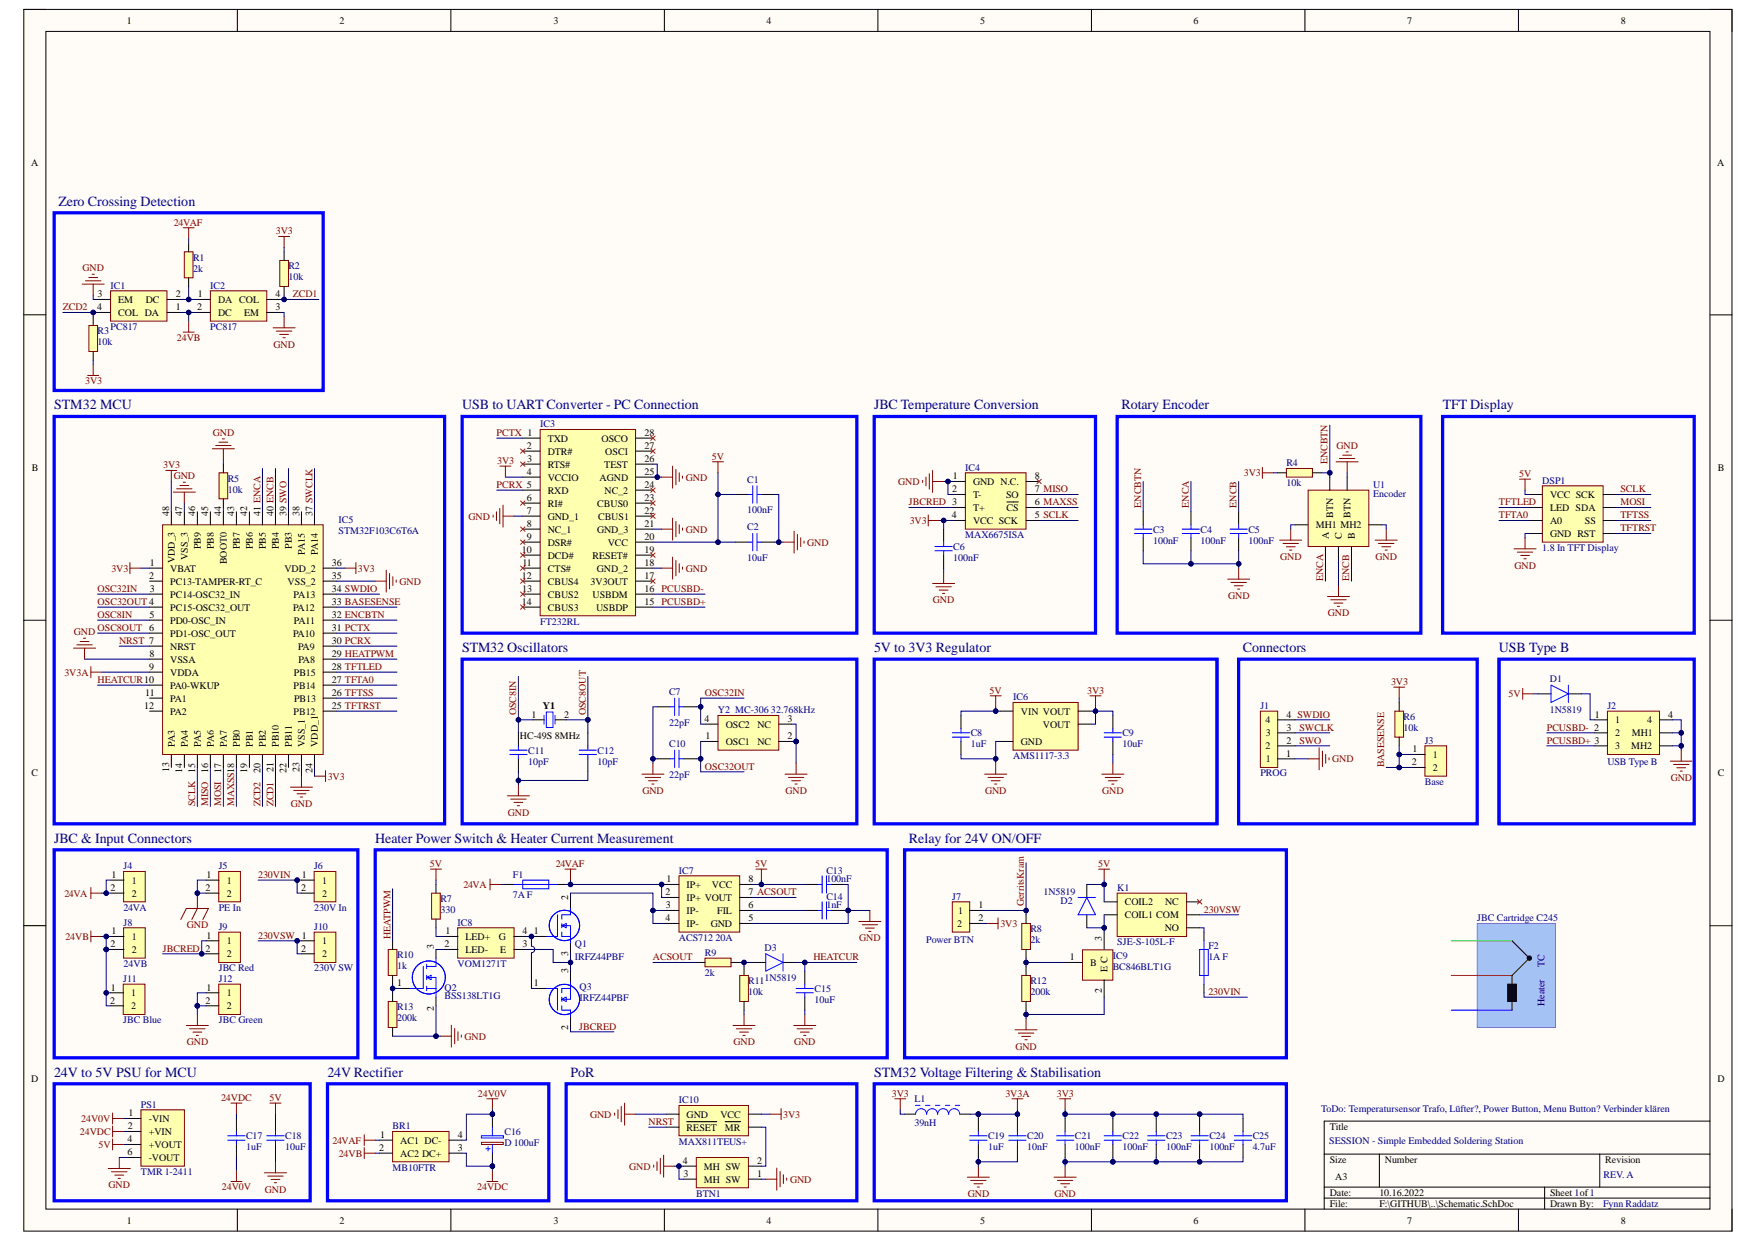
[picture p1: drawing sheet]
<svg xmlns="http://www.w3.org/2000/svg" width="297mm" height="210mm" viewBox="0 0 297 210" stroke-linecap="round" stroke-linejoin="round" font-family="sans-serif">
<defs><g id="words">
<g font-size="2.4" fill="#000080">
<text x="9.9" y="34.7">Zero Crossing Detection</text>
<text x="9.1" y="69.2">STM32 MCU</text>
<text x="78.1" y="69.2">USB to UART Converter - PC Connection</text>
<text x="147.7" y="69.2">JBC Temperature Conversion</text>
<text x="189.5" y="69.2">Rotary Encoder</text>
<text x="243.8" y="69.2">TFT Display</text>
<text x="78.1" y="110.2">STM32 Oscillators</text>
<text x="147.7" y="110.2">5V to 3V3 Regulator</text>
<text x="210" y="110.2">Connectors</text>
<text x="253.3" y="110.2">USB Type B</text>
<text x="9.1" y="142.4">JBC &amp; Input Connectors</text>
<text x="63.4" y="142.4">Heater Power Switch &amp; Heater Current Measurement</text>
<text x="153.6" y="142.4">Relay for 24V ON/OFF</text>
<text x="9.1" y="182">24V to 5V PSU for MCU</text>
<text x="55.3" y="182">24V Rectifier</text>
<text x="96.4" y="182">PoR</text>
<text x="147.7" y="182">STM32 Voltage Filtering &amp; Stabilisation</text>
</g>
<g font-size="1.7">
<text x="21.4" y="4">1</text>
<text x="57.4" y="4">2</text>
<text x="93.5" y="4">3</text>
<text x="129.5" y="4">4</text>
<text x="165.6" y="4">5</text>
<text x="201.7" y="4">6</text>
<text x="237.8" y="4">7</text>
<text x="273.9" y="4">8</text>
<text x="5.3" y="28">A</text>
<text x="290.2" y="28">A</text>
<text x="16.4" y="52.4">4</text>
<text x="16.5" y="50.2">3</text>
<text x="20" y="53.4">COL DA</text>
<text x="20" y="51.2">EM</text>
<text x="24.6" y="51.2">DC</text>
<text x="29.7" y="52.4">1</text>
<text x="29.7" y="50.2">2</text>
<text x="33.3" y="52.4">2</text>
<text x="33.4" y="50.2">1</text>
<text x="36.8" y="51.2">DA</text>
<text x="36.8" y="53.4">DC</text>
<text x="40.4" y="51.2">COL</text>
<text x="41.3" y="53.4">EM</text>
<text x="46.6" y="50.2">4</text>
<text x="46.6" y="52.4">3</text>
<text x="89" y="75.9">2</text>
<text x="92.5" y="74.6">TXD</text>
<text x="92.5" y="76.8">DTR#</text>
<text x="101.6" y="74.6">OSCO</text>
<text x="102.3" y="76.8">OSCI</text>
<text x="108.9" y="73.7">28</text>
<text x="108.9" y="75.9">27</text>
<text x="5.4" y="79.6">B</text>
<text x="89" y="80.3">4</text>
<text x="89.1" y="78.1">3</text>
<text x="92.5" y="79">RTS#</text>
<text x="92.5" y="81.2">VCCIO</text>
<text x="92.5" y="83.4">RXD</text>
<text x="101.3" y="81.2">AGND</text>
<text x="102.1" y="79">TEST</text>
<text x="102.1" y="83.4">NC_2</text>
<text x="108.9" y="78.1">26</text>
<text x="108.9" y="80.3">25</text>
<text x="108.9" y="82.5">24</text>
<text x="160.9" y="83.2">2</text>
<text x="161" y="81">1</text>
<text x="164.4" y="81.9">GND N.C.</text>
<text x="174.9" y="81">8</text>
<text x="174.9" y="83.2">7 MISO</text>
<text x="290.2" y="79.6">B</text>
<text x="28.6" y="87.2" transform="rotate(-90 28.6 87.2)">48</text>
<text x="30.8" y="87.2" transform="rotate(-90 30.8 87.2)">47</text>
<text x="33" y="87.2" transform="rotate(-90 33 87.2)">46</text>
<text x="35.2" y="87.2" transform="rotate(-90 35.2 87.2)">45</text>
<text x="37.4" y="87.2" transform="rotate(-90 37.4 87.2)">44</text>
<text x="39.6" y="87.2" transform="rotate(-90 39.6 87.2)">43</text>
<text x="41.8" y="87.2" transform="rotate(-90 41.8 87.2)">42</text>
<text x="44" y="87.2" transform="rotate(-90 44 87.2)">41 ENCA</text>
<text x="46.2" y="87.2" transform="rotate(-90 46.2 87.2)">40 ENCB</text>
<text x="48.4" y="87.2" transform="rotate(-90 48.4 87.2)">39 SWO</text>
<text x="50.6" y="87.2" transform="rotate(-90 50.6 87.2)">38</text>
<text x="52.8" y="87.2" transform="rotate(-90 52.8 87.2)">37 SWCLK</text>
<text x="89" y="84.7">6</text>
<text x="89" y="86.9">7</text>
<text x="89" y="89.1">8</text>
<text x="92.5" y="85.6">RI#</text>
<text x="92.5" y="87.8">GND_1</text>
<text x="100.9" y="85.6">CBUS0</text>
<text x="101" y="87.8">CBUS1</text>
<text x="108.9" y="84.7">23</text>
<text x="108.9" y="86.9">22</text>
<text x="108.9" y="89.1">21</text>
<text x="160.8" y="87.6">4</text>
<text x="164.4" y="84.1">T-</text>
<text x="164.4" y="86.3">T+</text>
<text x="164.4" y="88.5">VCC SCK</text>
<text x="170" y="84.1">SO</text>
<text x="170.1" y="86.3">CS</text>
<text x="174.9" y="85.4">6 MAXSS</text>
<text x="174.9" y="87.6">5 SCLK</text>
<text x="222.3" y="89.3">MH1 MH2</text>
<text x="225.2" y="87.5" transform="rotate(-90 225.2 87.5)">BTN</text>
<text x="228.2" y="87.5" transform="rotate(-90 228.2 87.5)">BTN</text>
<text x="261.9" y="86.3">LED SDA</text>
<text x="261.9" y="88.5">A0</text>
<text x="261.9" y="84.1">VCC SCK</text>
<text x="267.8" y="88.5">SS</text>
<text x="25.3" y="95.7">1</text>
<text x="29.5" y="95.2" transform="rotate(-90 29.5 95.2)">VDD_3</text>
<text x="31.7" y="94.6" transform="rotate(-90 31.7 94.6)">VSS_3</text>
<text x="33.9" y="92.8" transform="rotate(-90 33.9 92.8)">PB9</text>
<text x="36.1" y="92.8" transform="rotate(-90 36.1 92.8)">PB8</text>
<text x="38.3" y="95.3" transform="rotate(-90 38.3 95.3)">BOOT0</text>
<text x="40.5" y="92.8" transform="rotate(-90 40.5 92.8)">PB7</text>
<text x="42.7" y="92.8" transform="rotate(-90 42.7 92.8)">PB6</text>
<text x="44.9" y="92.8" transform="rotate(-90 44.9 92.8)">PB5</text>
<text x="47.1" y="92.8" transform="rotate(-90 47.1 92.8)">PB4</text>
<text x="49.3" y="92.8" transform="rotate(-90 49.3 92.8)">PB3</text>
<text x="51.5" y="93.7" transform="rotate(-90 51.5 93.7)">PA15</text>
<text x="53.7" y="93.8" transform="rotate(-90 53.7 93.8)">PA14</text>
<text x="56.1" y="95.7">36</text>
<text x="88.1" y="93.5">10</text>
<text x="88.3" y="95.7">11</text>
<text x="89" y="91.3">9</text>
<text x="92.5" y="90">NC_1</text>
<text x="92.5" y="92.2">DSR#</text>
<text x="92.5" y="94.4">DCD#</text>
<text x="100.1" y="94.4">RESET#</text>
<text x="100.9" y="90">GND_3</text>
<text x="102.7" y="92.2">VCC</text>
<text x="108.9" y="91.3">20</text>
<text x="108.9" y="93.5">19</text>
<text x="108.9" y="95.7">18</text>
<text x="224.5" y="91.1" transform="rotate(-90 224.5 91.1)">A</text>
<text x="226.7" y="91.1" transform="rotate(-90 226.7 91.1)">C</text>
<text x="228.9" y="91.1" transform="rotate(-90 228.9 91.1)">B</text>
<text x="261.9" y="90.7">GND RST</text>
<text x="25.2" y="97.9">2</text>
<text x="25.3" y="100.1">3</text>
<text x="28.8" y="96.6">VBAT</text>
<text x="28.8" y="98.8">PC13-TAMPER-RT_C</text>
<text x="28.8" y="101">PC14-OSC32_IN</text>
<text x="48" y="96.6">VDD_2</text>
<text x="48.6" y="98.8">VSS_2</text>
<text x="49.6" y="101">PA13</text>
<text x="56.1" y="97.9">35</text>
<text x="56.1" y="100.1">34 SWDIO</text>
<text x="88.1" y="97.9">12</text>
<text x="88.2" y="100.1">13</text>
<text x="92.5" y="96.6">CTS#</text>
<text x="92.5" y="98.8">CBUS4</text>
<text x="92.5" y="101">CBUS2</text>
<text x="99.8" y="98.8">3V3OUT</text>
<text x="100.1" y="101">USBDM</text>
<text x="100.8" y="96.6">GND_2</text>
<text x="108.9" y="97.9">17</text>
<text x="108.9" y="100.1">16</text>
<text x="25.3" y="104.5">5</text>
<text x="28.8" y="103.2">PC15-OSC32_OUT</text>
<text x="28.8" y="105.4">PD0-OSC_IN</text>
<text x="28.8" y="107.6">PD1-OSC_OUT</text>
<text x="49.5" y="103.2">PA12</text>
<text x="49.5" y="107.6">PA10</text>
<text x="49.7" y="105.4">PA11</text>
<text x="56.1" y="102.3">33 BASESENSE</text>
<text x="56.1" y="104.5">32 ENCBTN</text>
<text x="56.1" y="106.7">31 PCTX</text>
<text x="88.1" y="102.3">14</text>
<text x="92.5" y="103.2">CBUS3</text>
<text x="100.7" y="103.2">USBDP</text>
<text x="108.9" y="102.3">15</text>
<text x="25.2" y="113.2">9</text>
<text x="25.3" y="111">8</text>
<text x="28.8" y="109.8">NRST</text>
<text x="28.8" y="112">VSSA</text>
<text x="50.4" y="109.8">PA9</text>
<text x="50.4" y="112">PA8</text>
<text x="56.1" y="108.9">30 PCRX</text>
<text x="56.1" y="111">29 HEATPWM</text>
<text x="56.1" y="113.2">28 TFTLED</text>
<text x="24.4" y="119.8">12</text>
<text x="24.5" y="117.6">11</text>
<text x="28.8" y="114.2">VDDA</text>
<text x="28.8" y="116.4">PA0-WKUP</text>
<text x="28.8" y="118.6">PA1</text>
<text x="49.6" y="116.4">PB14</text>
<text x="49.7" y="114.2">PB15</text>
<text x="49.7" y="118.6">PB13</text>
<text x="56.1" y="115.4">27 TFTA0</text>
<text x="56.1" y="117.6">26 TFTSS</text>
<text x="56.1" y="119.8">25 TFTRST</text>
<text x="91.7" y="119.8">Y1</text>
<text x="28.8" y="120.8">PA2</text>
<text x="49.6" y="120.8">PB12</text>
<text x="87.9" y="125">HC-49S 8MHz</text>
<text x="89.8" y="121.3">1</text>
<text x="95.3" y="121.3">2</text>
<text x="119" y="122">4</text>
<text x="119.2" y="125">1</text>
<text x="122.6" y="125.9">OSC1</text>
<text x="122.6" y="123">OSC2</text>
<text x="128" y="125.9">NC</text>
<text x="128" y="123">NC</text>
<text x="133.1" y="125">2</text>
<text x="133.1" y="122">3</text>
<text x="172.5" y="125.9">GND</text>
<text x="172.5" y="120.8">VIN VOUT</text>
<text x="176.2" y="123">VOUT</text>
<text x="213.8" y="122.2">4</text>
<text x="213.9" y="124.4">3</text>
<text x="217.4" y="125.7">2</text>
<text x="217.4" y="123.5">3</text>
<text x="217.4" y="121.3">4 SWDIO</text>
<text x="269.5" y="121.3">1</text>
<text x="272.9" y="122.2">1</text>
<text x="272.9" y="124.4">2</text>
<text x="275.7" y="124.4">MH1</text>
<text x="278.3" y="122.2">4</text>
<text x="281.9" y="121.3">4</text>
<text x="5.3" y="131.2">C</text>
<text x="28.6" y="130.5" transform="rotate(-90 28.6 130.5)">13</text>
<text x="29.5" y="126.2" transform="rotate(-90 29.5 126.2)">PA3</text>
<text x="30.8" y="130.6" transform="rotate(-90 30.8 130.6)">14</text>
<text x="31.7" y="126.2" transform="rotate(-90 31.7 126.2)">PA4</text>
<text x="33" y="130.6" transform="rotate(-90 33 130.6)">15</text>
<text x="33.9" y="126.2" transform="rotate(-90 33.9 126.2)">PA5</text>
<text x="35.2" y="130.6" transform="rotate(-90 35.2 130.6)">16</text>
<text x="36.1" y="126.2" transform="rotate(-90 36.1 126.2)">PA6</text>
<text x="37.4" y="130.6" transform="rotate(-90 37.4 130.6)">17</text>
<text x="38.3" y="126.2" transform="rotate(-90 38.3 126.2)">PA7</text>
<text x="40.5" y="126.2" transform="rotate(-90 40.5 126.2)">PB0</text>
<text x="41.8" y="130.6" transform="rotate(-90 41.8 130.6)">19</text>
<text x="42.7" y="126.2" transform="rotate(-90 42.7 126.2)">PB1</text>
<text x="44" y="130.6" transform="rotate(-90 44 130.6)">20</text>
<text x="44.9" y="126.2" transform="rotate(-90 44.9 126.2)">PB2</text>
<text x="46.2" y="130.5" transform="rotate(-90 46.2 130.5)">21</text>
<text x="47.1" y="126.2" transform="rotate(-90 47.1 126.2)">PB10</text>
<text x="48.4" y="130.6" transform="rotate(-90 48.4 130.6)">22</text>
<text x="49.3" y="126.2" transform="rotate(-90 49.3 126.2)">PB11</text>
<text x="50.6" y="130.5" transform="rotate(-90 50.6 130.5)">23</text>
<text x="51.5" y="126.2" transform="rotate(-90 51.5 126.2)">VSS_1</text>
<text x="52.8" y="130.6" transform="rotate(-90 52.8 130.6)">24</text>
<text x="53.7" y="126.2" transform="rotate(-90 53.7 126.2)">VDD_1</text>
<text x="213.8" y="126.6">2</text>
<text x="213.9" y="128.8">1</text>
<text x="217.3" y="127.9">1</text>
<text x="238.6" y="129.3">2</text>
<text x="238.7" y="127.1">1</text>
<text x="242.1" y="128.1">1</text>
<text x="242.1" y="130.3">2</text>
<text x="272.9" y="126.6">3</text>
<text x="275.6" y="126.6">MH2</text>
<text x="290.2" y="131.2">C</text>
<text x="18.8" y="148.4">1</text>
<text x="22.2" y="149.3">1</text>
<text x="34.9" y="148.4">1</text>
<text x="38.3" y="149.3">1</text>
<text x="51" y="148.4">1</text>
<text x="54.4" y="149.3">1</text>
<text x="112.6" y="149.1">1</text>
<text x="126.5" y="149.1">8</text>
<text x="18.7" y="150.6">2</text>
<text x="22.2" y="151.5">2</text>
<text x="34.7" y="150.6">2</text>
<text x="38.3" y="151.5">2</text>
<text x="50.9" y="150.6">2</text>
<text x="54.4" y="151.5">2</text>
<text x="96" y="152" transform="rotate(-90 96 152)">2</text>
<text x="112.4" y="155.7">4</text>
<text x="112.5" y="151.3">2</text>
<text x="112.5" y="153.5">3</text>
<text x="116" y="150">IP+</text>
<text x="116" y="152.2">IP+ VOUT</text>
<text x="116" y="154.4">IP-</text>
<text x="120.3" y="150">VCC</text>
<text x="121.2" y="154.4">FIL</text>
<text x="126.5" y="151.3">7 ACSOUT</text>
<text x="126.5" y="153.5">6</text>
<text x="126.5" y="155.7">5</text>
<text x="161.9" y="154.4">1</text>
<text x="165.3" y="153.5">1</text>
<text x="165.3" y="155.7">2</text>
<text x="190" y="155.2">COIL1 COM</text>
<text x="190" y="153">COIL2</text>
<text x="196.9" y="153">NC</text>
<text x="18.7" y="160.1">2</text>
<text x="18.8" y="157.9">1</text>
<text x="22.2" y="158.8">1</text>
<text x="22.2" y="161">2</text>
<text x="34.7" y="160.8">2</text>
<text x="34.9" y="158.6">1</text>
<text x="38.3" y="159.6">1</text>
<text x="38.3" y="161.8">2</text>
<text x="50.9" y="160.8">2</text>
<text x="54.4" y="159.6">1</text>
<text x="54.4" y="161.8">2</text>
<text x="73.3" y="160.4" transform="rotate(-90 73.3 160.4)">3</text>
<text x="75.1" y="160.1">2</text>
<text x="75.2" y="157.9">1</text>
<text x="78.7" y="158.8">LED+</text>
<text x="78.7" y="161">LED-</text>
<text x="84.3" y="158.8">G</text>
<text x="84.5" y="161">E</text>
<text x="88.3" y="157.9">4</text>
<text x="88.3" y="160.1">3</text>
<text x="90.2" y="157.9">1</text>
<text x="96" y="161.5" transform="rotate(-90 96 161.5)">3</text>
<text x="116" y="156.6">IP-</text>
<text x="120.1" y="156.6">GND</text>
<text x="161.7" y="156.6">2</text>
<text x="186.2" y="159" transform="rotate(-90 186.2 159)">3</text>
<text x="196.8" y="157.4">NO</text>
<text x="18.7" y="167.4">1</text>
<text x="34.9" y="167.4">1</text>
<text x="67.1" y="166.7">1</text>
<text x="90.2" y="166.7">1</text>
<text x="96" y="164.5" transform="rotate(-90 96 164.5)">3</text>
<text x="180.8" y="162.3">1</text>
<text x="184.2" y="163.2">B</text>
<text x="186.2" y="167.8" transform="rotate(-90 186.2 167.8)">2</text>
<text x="187.1" y="164.3" transform="rotate(-90 187.1 164.3)">E C</text>
<text x="18.6" y="169.6">2</text>
<text x="22.2" y="168.3">1</text>
<text x="22.2" y="170.5">2</text>
<text x="34.7" y="169.6">2</text>
<text x="38.3" y="168.3">1</text>
<text x="38.3" y="170.5">2</text>
<text x="73.3" y="170.8" transform="rotate(-90 73.3 170.8)">2</text>
<text x="96" y="174.1" transform="rotate(-90 96 174.1)">2</text>
<text x="5.3" y="182.8">D</text>
<text x="290.2" y="182.8">D</text>
<text x="21.6" y="190.9">2</text>
<text x="21.7" y="188.7">1</text>
<text x="25.1" y="189.6">-VIN</text>
<text x="25.1" y="191.8">+VIN</text>
<text x="116" y="188.9">GND</text>
<text x="116" y="191.1">RESET</text>
<text x="121.7" y="188.9">VCC</text>
<text x="122.5" y="191.1">MR</text>
<text x="224.7" y="191">Title</text>
<text x="21.5" y="193.1">4</text>
<text x="21.5" y="195.3">6</text>
<text x="25.1" y="194">+VOUT</text>
<text x="25.1" y="196.2">-VOUT</text>
<text x="64.1" y="194.5">2</text>
<text x="64.2" y="192.3">1</text>
<text x="67.6" y="193.3">AC1 DC-</text>
<text x="67.6" y="195.5">AC2 DC+</text>
<text x="77.4" y="192.3">4</text>
<text x="77.4" y="194.5">3</text>
<text x="115.4" y="196.7">4</text>
<text x="118.9" y="197.7">MH SW</text>
<text x="127.9" y="196.7">2</text>
<text x="224.7" y="196.6">Size</text>
<text x="234" y="196.6">Number</text>
<text x="271.2" y="196.6">Revision</text>
<text x="115.5" y="198.9">3</text>
<text x="118.9" y="199.9">MH SW</text>
<text x="127.9" y="198.9">1</text>
<text x="224.7" y="202.1">Date:</text>
<text x="225.6" y="199.4">A3</text>
<text x="233.1" y="202.1">10.16.2022</text>
<text x="261.9" y="202.1">Sheet 1of1</text>
<text x="21.4" y="206.8">1</text>
<text x="57.4" y="206.8">2</text>
<text x="93.5" y="206.8">3</text>
<text x="129.5" y="206.8">4</text>
<text x="165.6" y="206.8">5</text>
<text x="201.7" y="206.8">6</text>
<text x="224.7" y="204">File:</text>
<text x="233.1" y="204">F:\GITHUB\..\Schematic.SchDoc</text>
<text x="237.8" y="206.8">7</text>
<text x="261.9" y="204">Drawn By:</text>
<text x="273.9" y="206.8">8</text>
</g>
<g font-size="1.7" fill="#800000">
<text x="29.4" y="38.2">24VAF</text>
<text x="46.6" y="39.6">3V3</text>
<text x="14" y="45.8">GND</text>
<text x="10.6" y="52.4">ZCD2</text>
<text x="49.5" y="50.2">ZCD1</text>
<text x="29.9" y="57.6">24VB</text>
<text x="46.2" y="58.8">GND</text>
<text x="14.4" y="65">3V3</text>
<text x="36" y="73.7">GND</text>
<text x="83.9" y="73.7">PCTX 1</text>
<text x="120.3" y="77.7">5V</text>
<text x="225.8" y="75.9">GND</text>
<text x="27.6" y="79.1">3V3</text>
<text x="29.4" y="81">GND</text>
<text x="83.9" y="82.5">PCRX 5</text>
<text x="84" y="78.4">3V3</text>
<text x="115.9" y="81.2">GND</text>
<text x="151.8" y="81.9">GND</text>
<text x="210.2" y="80.5">3V3</text>
<text x="224.3" y="78.4" transform="rotate(-90 224.3 78.4)">ENCBTN</text>
<text x="256.7" y="80.6">5V</text>
<text x="273.8" y="83.2">SCLK</text>
<text x="79.2" y="87.8">GND</text>
<text x="153.6" y="85.4">JBCRED 3</text>
<text x="153.7" y="88.5">3V3</text>
<text x="192.8" y="85.8" transform="rotate(-90 192.8 85.8)">ENCBTN</text>
<text x="200.9" y="85.8" transform="rotate(-90 200.9 85.8)">ENCA</text>
<text x="208.9" y="85.8" transform="rotate(-90 208.9 85.8)">ENCB</text>
<text x="253.3" y="87.6">TFTA0</text>
<text x="253.3" y="85.4">TFTLED</text>
<text x="273.8" y="87.6">TFTSS</text>
<text x="273.8" y="85.4">MOSI</text>
<text x="273.8" y="89.8">TFTRST</text>
<text x="115.9" y="90">GND</text>
<text x="136.4" y="92.2">GND</text>
<text x="216.3" y="94.7">GND</text>
<text x="232.4" y="94.7">GND</text>
<text x="16.5" y="100.1">OSC32IN</text>
<text x="18.8" y="96.6">3V3</text>
<text x="60.5" y="96.6">3V3</text>
<text x="67.5" y="98.8">GND</text>
<text x="111.8" y="100.1">PCUSBD-</text>
<text x="115.9" y="96.6">GND</text>
<text x="157.6" y="102">GND</text>
<text x="207.5" y="101.2">GND</text>
<text x="223.6" y="98.2" transform="rotate(-90 223.6 98.2)">ENCA</text>
<text x="228" y="98.2" transform="rotate(-90 228 98.2)">ENCB</text>
<text x="255.9" y="96.1">GND</text>
<text x="12.5" y="107.3">GND</text>
<text x="16.5" y="104.5">OSC8IN</text>
<text x="16.5" y="106.7">OSC8OUT 6</text>
<text x="16.5" y="102.3">OSC32OUT 4</text>
<text x="111.8" y="102.3">PCUSBD+</text>
<text x="224.3" y="104.2">GND</text>
<text x="20.1" y="108.9">NRST 7</text>
<text x="10.9" y="114.2">3V3A</text>
<text x="16.5" y="115.4">HEATCUR10</text>
<text x="119.1" y="117.6">OSC32IN</text>
<text x="167.2" y="117.3">5V</text>
<text x="183.7" y="117.3">3V3</text>
<text x="235" y="115.8">3V3</text>
<text x="254.9" y="117.9">5V</text>
<text x="87.2" y="120.9" transform="rotate(-90 87.2 120.9)">OSC8IN</text>
<text x="99" y="120.9" transform="rotate(-90 99 120.9)">OSC8OUT</text>
<text x="219.6" y="125.7">SWO</text>
<text x="219.6" y="123.5">SWCLK</text>
<text x="261.4" y="123.5">PCUSBD- 2</text>
<text x="261.4" y="125.7">PCUSBD+ 3</text>
<text x="55.4" y="131.8">3V3</text>
<text x="119.1" y="130.1">OSC32OUT</text>
<text x="225.1" y="128.8">GND</text>
<text x="233.9" y="129.7" transform="rotate(-90 233.9 129.7)">BASESENSE</text>
<text x="33" y="136.3" transform="rotate(-90 33 136.3)">SCLK</text>
<text x="35.2" y="136.3" transform="rotate(-90 35.2 136.3)">MISO</text>
<text x="37.4" y="136.3" transform="rotate(-90 37.4 136.3)">MOSI</text>
<text x="39.6" y="136.3" transform="rotate(-90 39.6 136.3)">MAXSS18</text>
<text x="44" y="136.3" transform="rotate(-90 44 136.3)">ZCD2</text>
<text x="46.2" y="136.3" transform="rotate(-90 46.2 136.3)">ZCD1</text>
<text x="49.1" y="136.4">GND</text>
<text x="85.8" y="137.9">GND</text>
<text x="108.5" y="134.2">GND</text>
<text x="132.7" y="134.2">GND</text>
<text x="166.4" y="134.2">GND</text>
<text x="186.2" y="134.2">GND</text>
<text x="282.3" y="132">GND</text>
<text x="43.6" y="148.4">230VIN</text>
<text x="72.6" y="146.5">5V</text>
<text x="93.9" y="146.5">24VAF</text>
<text x="127.6" y="146.5">5V</text>
<text x="185.6" y="146.5">5V</text>
<text x="10.9" y="151.5">24VA</text>
<text x="78.3" y="150">24VA</text>
<text x="173" y="153.1" transform="rotate(-90 173 153.1)">GerritsKram</text>
<text x="203.4" y="154.2">230VSW</text>
<text x="11" y="158.8">24VB</text>
<text x="27.5" y="160.8">JBCRED</text>
<text x="31.6" y="156.9">GND</text>
<text x="43.6" y="158.6">230VSW 1</text>
<text x="66" y="158.7" transform="rotate(-90 66 158.7)">HEATPWM</text>
<text x="145.2" y="159.1">GND</text>
<text x="169" y="156.6">3V3</text>
<text x="110.3" y="162.3">ACSOUT</text>
<text x="137.4" y="162.3">HEATCUR</text>
<text x="204.2" y="168.2">230VIN</text>
<text x="31.6" y="176.7">GND</text>
<text x="78.5" y="175.7">GND</text>
<text x="97.9" y="174">JBCRED</text>
<text x="123.9" y="176.7">GND</text>
<text x="134.2" y="176.7">GND</text>
<text x="171.6" y="177.4">GND</text>
<text x="80.7" y="185.3">24V0V</text>
<text x="150.7" y="185.3">3V3</text>
<text x="169.9" y="185.3">3V3A</text>
<text x="178.6" y="185.3">3V3</text>
<text x="13.5" y="191.8">24VDC</text>
<text x="13.7" y="189.6">24V0V</text>
<text x="37.3" y="186.1">24VDC</text>
<text x="45.5" y="186.1">5V</text>
<text x="99.7" y="188.9">GND</text>
<text x="109.6" y="190.1">NRST</text>
<text x="132.3" y="188.9">3V3</text>
<text x="16.6" y="194">5V</text>
<text x="56.2" y="193.3">24VAF</text>
<text x="57.2" y="195.5">24VB</text>
<text x="106.3" y="197.7">GND</text>
<text x="18.4" y="200.8">GND</text>
<text x="37.5" y="201.2">24V0V</text>
<text x="44.8" y="201.6">GND</text>
<text x="80.6" y="201.2">24VDC</text>
<text x="133.5" y="199.9">GND</text>
<text x="163.5" y="202.3">GND</text>
<text x="178.2" y="202.3">GND</text>
</g>
<g font-size="1.7" fill="#000080">
<text x="32.6" y="44.1">R1</text>
<text x="32.6" y="45.9">2k</text>
<text x="48.7" y="45.5">R2</text>
<text x="48.7" y="47.4">10k</text>
<text x="18.7" y="48.8">IC1</text>
<text x="35.5" y="48.8">IC2</text>
<text x="16.5" y="56.5">R3</text>
<text x="16.5" y="58.4">10k</text>
<text x="18.7" y="55.8">PC817</text>
<text x="35.5" y="55.8">PC817</text>
<text x="91.3" y="72.2">IC3</text>
<text x="38.5" y="81.4">R5</text>
<text x="38.5" y="83.3">10k</text>
<text x="126.3" y="81.6">C1</text>
<text x="163.1" y="79.6">IC4</text>
<text x="217.4" y="78.8">R4</text>
<text x="217.4" y="82.1">10k</text>
<text x="232" y="82.5">U1</text>
<text x="232" y="84">Encoder</text>
<text x="260.6" y="81.8">DSP1</text>
<text x="57.2" y="88.4">IC5</text>
<text x="126.3" y="89.6">C2</text>
<text x="126.3" y="86.7">100nF</text>
<text x="57.2" y="90.2">STM32F103C6T6A</text>
<text x="126.3" y="94.8">10uF</text>
<text x="161.1" y="93">C6</text>
<text x="161.1" y="94.8">100nF</text>
<text x="163.1" y="90.9">MAX6675ISA</text>
<text x="194.8" y="90">C3</text>
<text x="194.8" y="91.9">100nF</text>
<text x="202.9" y="90">C4</text>
<text x="202.9" y="91.9">100nF</text>
<text x="210.9" y="90">C5</text>
<text x="210.9" y="91.9">100nF</text>
<text x="260.6" y="93.1">1.8 In TFT Display</text>
<text x="91.3" y="105.6">FT232RL</text>
<text x="113.1" y="117.4">C7</text>
<text x="171.2" y="118.4">IC6</text>
<text x="213" y="119.8">J1</text>
<text x="261.9" y="115.2">D1</text>
<text x="271.6" y="119.8">J2</text>
<text x="113.1" y="122.6">22pF</text>
<text x="121.3" y="120.6">Y2 MC-306 32.768kHz</text>
<text x="164" y="124.4">C8</text>
<text x="189.7" y="124.4">C9</text>
<text x="237.2" y="121.7">R6</text>
<text x="237.2" y="123.6">10k</text>
<text x="240.8" y="125.7">J3</text>
<text x="261.9" y="120.4">1N5819</text>
<text x="89.2" y="127.4">C11</text>
<text x="89.2" y="129.2">10pF</text>
<text x="101" y="127.4">C12</text>
<text x="101" y="129.2">10pF</text>
<text x="113.1" y="126.2">C10</text>
<text x="113.1" y="131.4">22pF</text>
<text x="164" y="126.3">1uF</text>
<text x="171.2" y="128.3">AMS1117-3.3</text>
<text x="189.7" y="126.3">10uF</text>
<text x="213" y="131.2">PROG</text>
<text x="271.6" y="129.3">USB Type B</text>
<text x="240.8" y="132.7">Base</text>
<text x="20.9" y="146.9">J4</text>
<text x="37" y="146.9">J5</text>
<text x="53.1" y="146.9">J6</text>
<text x="86.7" y="148.4">F1</text>
<text x="114.7" y="147.7">IC7</text>
<text x="139.6" y="147.7">C13</text>
<text x="139.6" y="149.1">100nF</text>
<text x="20.9" y="153.9">24VA</text>
<text x="37" y="153.9">PE In</text>
<text x="53.1" y="153.9">230V In</text>
<text x="74.4" y="152.5">R7</text>
<text x="74.4" y="154.3">330</text>
<text x="86.7" y="151.7">7A F</text>
<text x="139.6" y="152.1">C14</text>
<text x="139.6" y="153.5">1nF</text>
<text x="160.9" y="152.1">J7</text>
<text x="176.3" y="151.3">1N5819</text>
<text x="179.2" y="152.8">D2</text>
<text x="188.8" y="150.6">K1</text>
<text x="249.6" y="155.7">JBC Cartridge C245</text>
<text x="20.9" y="156.4">J8</text>
<text x="37" y="157.2">J9</text>
<text x="53.1" y="157.2">J10</text>
<text x="67.1" y="162">R10</text>
<text x="77.3" y="156.4">IC8</text>
<text x="97.1" y="160.1">Q1</text>
<text x="114.7" y="159">ACS712 20A</text>
<text x="119.1" y="161.6">R9</text>
<text x="129.2" y="160.7">D3</text>
<text x="156.5" y="159.4">Power BTN</text>
<text x="174.1" y="157.6">R8</text>
<text x="174.1" y="159.4">2k</text>
<text x="188.8" y="159.8">SJE-S-105L-F</text>
<text x="204.2" y="160.3">F2</text>
<text x="20.8" y="166">J11</text>
<text x="20.9" y="163.4">24VB</text>
<text x="37" y="166">J12</text>
<text x="37" y="164.2">JBC Red</text>
<text x="53.1" y="164.2">230V SW</text>
<text x="67.1" y="163.8">1k</text>
<text x="75.1" y="167.4">Q2</text>
<text x="77.3" y="163.4">VOM1271T</text>
<text x="97.1" y="162.3">IRFZ44PBF</text>
<text x="97.9" y="167.3">Q3</text>
<text x="119.1" y="164.9">2k</text>
<text x="126.4" y="166.4">R11</text>
<text x="129.2" y="165.8">1N5819</text>
<text x="137.6" y="167.6">C15</text>
<text x="174.1" y="166.4">R12</text>
<text x="188" y="162">IC9</text>
<text x="188" y="163.9">BC846BLT1G</text>
<text x="204.2" y="162.2">1A F</text>
<text x="261" y="163.4" transform="rotate(-90 261 163.4)">TC</text>
<text x="20.8" y="173">JBC Blue</text>
<text x="37" y="173">JBC Green</text>
<text x="67.1" y="170.8">R13</text>
<text x="67.1" y="172.6">200k</text>
<text x="75.1" y="168.9">BSS138LT1G</text>
<text x="97.9" y="169.1">IRFZ44PBF</text>
<text x="126.4" y="168.2">10k</text>
<text x="137.6" y="169.5">10uF</text>
<text x="174.1" y="168.2">200k</text>
<text x="261" y="170" transform="rotate(-90 261 170)">Heater</text>
<text x="23.8" y="187.2">PS1</text>
<text x="66.3" y="190.9">BR1</text>
<text x="85.2" y="191.8">C16</text>
<text x="114.7" y="186.5">IC10</text>
<text x="154.5" y="186.3">L1</text>
<text x="154.5" y="190.4">39nH</text>
<text x="223.2" y="188">ToDo: Temperatursensor Trafo, Lüfter?, Power Button, Menu Button? Verbinder klären</text>
<text x="41.6" y="192.6">C17</text>
<text x="41.6" y="194.4">1uF</text>
<text x="48.2" y="192.6">C18</text>
<text x="48.2" y="194.4">10uF</text>
<text x="66.3" y="197.8">MB10FTR</text>
<text x="85.2" y="193.7">D 100uF</text>
<text x="114.7" y="193.4">MAX811TEUS+</text>
<text x="166.9" y="192.6">C19</text>
<text x="166.9" y="194.4">1uF</text>
<text x="173.5" y="192.6">C20</text>
<text x="173.5" y="194.4">10nF</text>
<text x="181.6" y="192.6">C21</text>
<text x="181.6" y="194.4">100nF</text>
<text x="189.7" y="192.6">C22</text>
<text x="189.7" y="194.4">100nF</text>
<text x="197" y="192.6">C23</text>
<text x="197" y="194.4">100nF</text>
<text x="204.3" y="192.6">C24</text>
<text x="204.3" y="194.4">100nF</text>
<text x="211.7" y="192.6">C25</text>
<text x="211.7" y="194.4">4.7uF</text>
<text x="224.6" y="193.3">SESSION - Simple Embedded Soldering Station</text>
<text x="23.8" y="198.6">TMR 1-2411</text>
<text x="117.6" y="202.2">BTN1</text>
<text x="270.9" y="199.1">REV. A</text>
<text x="270.9" y="204">Fynn Raddatz</text>
</g>
</g></defs>
<path d="M4 1.6h288.6v206.5h-288.6z" fill-rule="evenodd" fill="#fffcf8"/>
<path d="M4 1.6h288.6v206.5h-288.6z" fill="none" stroke="#000" stroke-width=".17"/>
<path d="M7.8 5.3h281.1v199h-281.1z" fill-rule="evenodd" fill="#fffcf8"/>
<g fill="none" stroke="#000" stroke-width=".17">
<path d="M4 1.6h3.7M7.8 5.3h281.1v199h-281.1zM40.1 1.6v3.7M76.2 1.6v3.7M112.3 1.6v3.7M148.3 1.6v3.7M184.4 1.6v3.7M220.5 1.6v3.7M256.6 1.6v3.7M288.9 1.6h3.7v3.7M4 53.2h3.7M288.9 53.2h3.7"/>
<path d="M4 104.8h3.7M288.9 104.8h3.7M4 156.4h3.7M288.9 156.5h3.7M223.7 195h65.2M233.1 195v5.6M270.3 195v5.6M288.9 189.5h-65.2v14.8M40.1 204.3v3.8M76.2 204.3v3.8M112.3 204.3v3.8M148.3 204.3v3.8"/>
<path d="M184.4 204.3v3.8M220.5 204.3v3.8M223.7 200.6h65.2M223.7 202.5h65.2M256.6 204.3v3.8M261 200.6v3.7M292.6 204.3v3.8"/>
</g>
<path d="M27.5 88.7h27.1v38.8h-27.1z" fill-rule="evenodd" fill="#ffffb0"/>
<g fill="none" stroke="#800000" stroke-width=".17">
<path d="M28 79.5h1.9M28.9 79.5v1.9M22 96h1.8M22 95.1v1.8M27.5 88.7h27.1v38.8h-27.1zM29.3 83.2h3.7M29.8 82.6h2.6M30.4 82.1h1.5M31 81.5h.3M31.1 83.2v1.8M58.3 96h1.8M60.1 95.1v1.8"/>
<path d="M63.4 98.2h1.9M65.3 96.4v3.7M65.8 96.9v2.6M66.4 97.5v1.5M66.9 98v.4M12.4 109.5h3.7M13 109h2.6M13.5 108.4h1.5M14.1 107.9h.4M14.3 109.5v1.9M15.4 112.7v1.8M15.4 113.6h1.8"/>
<path d="M49.1 133h3.7M49.6 133.6h2.6M50.2 134.1h1.5M50.8 134.7h.3M50.9 131.2v1.8M53.1 131.2h1.9M55 130.2v1.9"/>
</g>
<g fill="none" stroke="#000" stroke-width=".17">
<path d="M25.3 96h2.2M25.3 98.2h2.2M28.9 86.5v2.2M31.1 86.5v2.2M33.3 86.5v2.2M35.5 86.5v2.2M37.7 86.5v2.2M39.9 86.5v2.2M42.1 86.5v2.2M44.3 86.5v2.2M46.5 86.5v2.2M48.7 86.5v2.2"/>
<path d="M50.9 86.5v2.2M53.1 86.5v2.2M54.6 96h2.2M54.6 98.2h2.2M25.3 100.4h2.2M25.3 102.6h2.2M25.3 104.8h2.2M25.3 107h2.2M25.3 109.2h2.2M25.3 111.4h2.2M25.3 113.6h2.2M25.3 115.8h2.2"/>
<path d="M25.3 118h2.2M54.6 100.4h2.2M54.6 102.6h2.2M54.6 104.8h2.2M54.6 107h2.2M54.6 109.2h2.2M54.6 111.4h2.2M54.6 113.6h2.2M54.6 115.8h2.2M54.6 118h2.2M25.3 120.2h2.2M28.9 127.5v2.2"/>
<path d="M31.1 127.5v2.2M33.3 127.5v2.2M35.5 127.5v2.2M37.7 127.5v2.2M39.9 127.5v2.2M42.1 127.5v2.2M44.3 127.5v2.2M46.5 127.5v2.2M48.7 127.5v2.2M50.9 127.5v2.2M53.1 127.5v2.2M54.6 120.2h2.2"/>
</g>
<path d="M37 79.9h1.5v4.4h-1.5z" fill-rule="evenodd" fill="#ffffb0"/>
<path d="M35.9 75.8h3.7M36.4 75.3h2.6M37 74.7h1.5M37 79.9h1.5v4.4h-1.5zM37.6 74.2h.3M37.7 75.8v1.9" fill="none" stroke="#800000" stroke-width=".17"/>
<path d="M37.7 78.4v1.5M37.7 84.3v1.5" fill="none" stroke="#000" stroke-width=".17"/>
<path d="M249.6 156.1h13.2v17.5h-13.2z" fill-rule="evenodd" fill="#a4c2f4"/>
<path d="M249.6 156.1h13.2v17.5h-13.2z" fill="none" stroke="#4a86e8" stroke-width=".17"/>
<path d="M245.2 159h10.3" fill="none" stroke="#0f0" stroke-width=".17"/>
<path d="M245.2 164.9h10.3" fill="none" stroke="#f00" stroke-width=".17"/>
<path d="M245.2 170.7h10.3" fill="none" stroke="#00f" stroke-width=".17"/>
<g fill="none" stroke="#000" stroke-width=".17">
<path d="M255.5 159l2.9 2.9-2.9 3v5.8M254.7 166.3h1.5v3h-1.5z"/>
<circle cx="258.4" cy="161.9" r=".36"/>
</g>
<circle cx="258.4" cy="161.9" r=".36" fill="#000"/>
<path d="M254.7 166.3h1.5v3h-1.5z" fill-rule="evenodd" fill="#000"/>
<path d="M260.6 82.1h10.3v9.5h-10.3z" fill-rule="evenodd" fill="#ffffb0"/>
<g fill="none" stroke="#800000" stroke-width=".17">
<path d="M255.8 92.8h3.7M256.4 93.3h2.6M256.7 81h1.9M256.9 93.9h1.5M257.5 94.4h.4M257.7 81v1.8M257.7 90.9v1.9M260.6 82.1h10.3v9.5h-10.3zM151.2 185.7h1.8M152.1 185.7v1.9M163.4 198.9h3.8M164 199.5h2.6"/>
<path d="M165.3 197.1v1.8M171 185.7h1.8M171.9 185.7v1.9M178.1 198.9h3.7M178.7 199.5h2.6M179 185.7h1.9M180 185.7v1.9M180 197.1v1.8M164.6 200.1h1.4M165.1 200.6h.4M179.2 200.1h1.5M179.8 200.6h.4"/>
</g>
<g fill="none" stroke="#000" stroke-width=".17">
<path d="M258.4 85.8h2.2M258.4 83.6h2.2M258.4 88h2.2M258.4 90.2h2.2M270.9 85.8h2.2M270.9 83.6h2.2M270.9 88h2.2M270.9 90.2h2.2M152.8 188.3h1.9M162.2 188.3h1.8M165.3 189v2.2M165.3 193.4v2.2"/>
<path d="M171.9 189v2.2M171.9 193.4v2.2M180 189v2.2M180 193.4v2.2M188 189v2.2M188 193.4v2.2M195.4 189v2.2M195.4 193.4v2.2M202.7 189v2.2M202.7 193.4v2.2M210 189v2.2M210 193.4v2.2"/>
</g>
<g fill="none" stroke="#00f" stroke-width=".17">
<path d="M154.7 188.3a.93 .93 0 0 1 .9-.9 .93 .93 0 0 1 1 .9 .93 .93 0 0 1 .9-.9 .93 .93 0 0 1 .9 .9 .93 .93 0 0 1 1-.9 .93 .93 0 0 1 .9 .9 .94 .94 0 0 1 .9-.9 .94 .94 0 0 1 1 .9M154.7 186.8h.8M156.4 186.8h.7M158.1 186.8h.7M159.7 186.8h.8M161.4 186.8h.8M163.8 192.7h3M163.8 192h3M165.3 191.2v.8M165.3 192.7v.7M170.4 192.7h3M170.4 192h3"/>
<path d="M171.9 191.2v.8M171.9 192.7v.7M178.5 192.7h2.9M178.5 192h2.9M180 191.2v.8M180 192.7v.7M186.6 192.7h2.9M186.6 192h2.9M188 191.2v.8M188 192.7v.7M193.9 192.7h2.9M193.9 192h2.9"/>
<path d="M195.4 191.2v.8M195.4 192.7v.7M201.2 192.7h3M201.2 192h3M202.7 191.2v.8M202.7 192.7v.7M208.6 192.7h2.9M208.6 192h2.9M210 191.2v.8M210 192.7v.7"/>
</g>
<path d="M147.7 183.2h69.7v19.7h-69.7z" fill="none" stroke="#00f" stroke-width=".55"/>
<path d="M114.7 186.8h11.7v5.2h-11.7z" fill-rule="evenodd" fill="#ffffb0"/>
<g fill="none" stroke="#800000" stroke-width=".17">
<path d="M103.9 188.1v.4M104.4 187.5v1.5M105 187v2.6M105.5 186.4v3.8M105.5 188.3h1.9M114.7 186.8h11.7v5.2h-11.7zM129.4 199.3h1.8M130.1 188.3h1.9M131.2 197.4v3.7M131.8 198v2.6M132 187.4v1.8M132.4 198.5v1.5"/>
<path d="M132.9 199.1v.4"/>
</g>
<path d="M112.5 188.3h2.2M112.5 190.5h2.2M116 189.6h5.1M122.5 189.6h2.6M126.4 188.3h2.2M126.4 190.5h2.2" fill="none" stroke="#000" stroke-width=".17"/>
<path d="M95.7 183.2h49.1v19.7h-49.1z" fill="none" stroke="#00f" stroke-width=".55"/>
<path d="M117.7 195.6h8.7v5.1h-8.7z" fill-rule="evenodd" fill="#ffffb0"/>
<path d="M221 128.2h1.9M222.9 126.4v3.7M223.4 126.9v2.6M224 127.5v1.5M224.6 128.1v.3M110.4 196.9v.4M111 196.3v1.5M111.6 195.8v2.6M112.1 195.2v3.7M112.1 197.1h1.9M117.7 195.6h8.7v5.1h-8.7z" fill="none" stroke="#800000" stroke-width=".17"/>
<path d="M115.5 199.3h2.2M115.5 197.1h2.2M126.4 199.3h2.2M126.4 197.1h2.2" fill="none" stroke="#000" stroke-width=".17"/>
<path d="M213 120.2h2.9v9.5h-2.9z" fill-rule="evenodd" fill="#ffffb0"/>
<path d="M213 120.2h2.9v9.5h-2.9zM18.3 197.5h3.7M18.8 198h2.7M19 192.5v1.9M19 193.4h1.9M19.4 198.6h1.5M20 199.1h.3M20.2 195.6v1.9" fill="none" stroke="#800000" stroke-width=".17"/>
<path d="M215.8 128.2h3M215.9 126h2.9M215.9 123.9h2.9M215.9 121.7h2.9" fill="none" stroke="#000" stroke-width=".17"/>
<path d="M20.9 147.3h3.6v5.1h-3.6z" fill-rule="evenodd" fill="#ffffb0"/>
<path d="M15.4 150v1.9M15.4 150.9h1.8M20.9 147.3h3.6v5.1h-3.6z" fill="none" stroke="#800000" stroke-width=".17"/>
<path d="M18.7 148.7h2.2M18.7 150.9h2.2" fill="none" stroke="#000" stroke-width=".17"/>
<path d="M20.9 156.8h3.6v5.1h-3.6z" fill-rule="evenodd" fill="#ffffb0"/>
<path d="M20.9 156.8h3.6v5.1h-3.6zM44.7 198.2h3.7M45.2 198.8h2.6M45.6 186.4h1.9M45.8 199.3h1.5M46.4 199.9h.3M46.5 186.4v1.9M46.5 196.3v1.9" fill="none" stroke="#800000" stroke-width=".17"/>
<path d="M18.7 158.3h2.2M18.7 160.5h2.2M39.9 189v2.2M39.9 193.4v2.2M46.5 189v2.2M46.5 193.4v2.2" fill="none" stroke="#000" stroke-width=".17"/>
<path d="M38.5 192.7h2.9M38.5 192h2.9M39.9 191.2v.8M39.9 192.7v.7M45.1 192.7h2.9M45.1 192h2.9M46.5 191.2v.8M46.5 192.7v.7" fill="none" stroke="#00f" stroke-width=".17"/>
<path d="M9.2 183.2h43.2v19.7h-43.2z" fill="none" stroke="#00f" stroke-width=".55"/>
<path d="M20.8 166.3h3.7v5.2h-3.7z" fill-rule="evenodd" fill="#ffffb0"/>
<path d="M20.8 166.3h3.7v5.2h-3.7z" fill="none" stroke="#800000" stroke-width=".17"/>
<path d="M18.7 167.8h2.2M18.7 170h2.2" fill="none" stroke="#000" stroke-width=".17"/>
<path d="M37 166.3h3.6v5.2h-3.6z" fill-rule="evenodd" fill="#ffffb0"/>
<path d="M31.5 173.3h3.7M32 173.9h2.7M32.6 174.4h1.5M33.2 175h.3M33.4 171.5v1.8M37 166.3h3.6v5.2h-3.6z" fill="none" stroke="#800000" stroke-width=".17"/>
<path d="M34.8 167.8h2.2M34.8 170h2.2" fill="none" stroke="#000" stroke-width=".17"/>
<path d="M37 147.3h3.6v5.1h-3.6z" fill-rule="evenodd" fill="#ffffb0"/>
<path d="M30.5 155.4l1-1.9h3.7l-.9 1.9M33.3 151.7v1.8l-.9 1.9M37 147.3h3.6v5.1h-3.6z" fill="none" stroke="#800000" stroke-width=".17"/>
<path d="M34.8 148.7h2.2M34.8 150.9h2.2M90.5 158.3h1.9M96.4 151.7v1.8M96.4 159.4v1.8" fill="none" stroke="#000" stroke-width=".17"/>
<g fill="none" stroke="#00f" stroke-width=".17">
<path d="M94.2 154.6v3.7h-1.8M94.9 156.4h1.5v3M94.9 157.5v.8h1.5M94.9 156.1v.7M94.9 156.4l.8-.3v.7zM96.4 153.5v1.1h-1.5v.7"/>
<circle cx="95.4" cy="156.4" r="2.57"/>
</g>
<path d="M221 82.8h10.3v9.6h-10.3z" fill-rule="evenodd" fill="#ffffb0"/>
<path d="M221 82.8h10.3v9.6h-10.3z" fill="none" stroke="#800000" stroke-width=".17"/>
<path d="M218.8 88.7h2.2M224 92.4v2.2M224.7 80.6v2.2M226.2 92.4v2.2M227.6 80.6v2.2M228.4 92.4v2.2M231.3 88.7h2.2" fill="none" stroke="#000" stroke-width=".17"/>
<path d="M77.3 156.8h9.6v5.1h-9.6z" fill-rule="evenodd" fill="#ffffb0"/>
<path d="M77.3 156.8h9.6v5.1h-9.6z" fill="none" stroke="#800000" stroke-width=".17"/>
<path d="M75.2 158.3h2.2M86.8 158.3h2.2M75.2 160.5h2.2M86.8 160.5h2.2" fill="none" stroke="#000" stroke-width=".17"/>
<path d="M72.9 150.9h1.5v4.4h-1.5z" fill-rule="evenodd" fill="#ffffb0"/>
<path d="M72.9 150.9h1.5v4.4h-1.5z" fill="none" stroke="#800000" stroke-width=".17"/>
<path d="M73.7 149.5v1.4M73.7 155.3v1.5" fill="none" stroke="#000" stroke-width=".17"/>
<path d="M163.1 79.9h10.3v9.5h-10.3z" fill-rule="evenodd" fill="#ffffb0"/>
<g fill="none" stroke="#800000" stroke-width=".17">
<path d="M157.6 79.5v3.7M163.1 79.9h10.3v9.5h-10.3zM155.9 81.2v.4M156.5 80.6v1.5M156.8 87v1.9M156.8 88h1.9M157 80.1v2.6M157.6 81.4h1.8M157.6 98.6h3.7M158.1 99.2h2.6M158.7 99.7h1.5M159.4 96.8v1.8"/>
<path d="M159.2 100.3h.4"/>
</g>
<path d="M159.4 89.4v2.2M159.4 93.8v2.2M160.9 81.4h2.2M160.9 83.6h2.2M160.9 85.8h2.2M160.9 88h2.2M170.1 84.8h2M173.4 81.4h2.2M173.4 83.6h2.2M173.4 85.8h2.2M173.4 88h2.2" fill="none" stroke="#000" stroke-width=".17"/>
<path d="M158 93.1h2.9M158 92.4h2.9M159.4 91.6v.8M159.4 93.1v.7" fill="none" stroke="#00f" stroke-width=".17"/>
<path d="M175.2 81l.7 .7M175.9 81l-.7 .7" fill="none" stroke="#f00" stroke-width=".17"/>
<path d="M37 157.5h3.6v5.2h-3.6z" fill-rule="evenodd" fill="#ffffb0"/>
<path d="M85.7 134.5h3.8M86.3 135.1h2.6M86.8 135.6h1.5M87.4 136.2h.4M87.6 132.6v1.9M37 157.5h3.6v5.2h-3.6zM82.8 148.5v1.9M82.8 149.5h1.9M95.5 146.9h1.8M96.4 146.9v1.8M19 190.3v1.9M19 191.2h1.9" fill="none" stroke="#800000" stroke-width=".17"/>
<path d="M87.6 123.8v2.2M87.6 128.2v2.2M90.1 121.6h1.8M93.8 121.6h1.9M99.3 123.8v2.2M99.3 128.2v2.2M34.8 159h2.2M85.4 149.5h1.5M94.2 149.5h1.5M34.8 161.2h2.2" fill="none" stroke="#000" stroke-width=".17"/>
<path d="M147.7 70.4h37.4v36.6h-37.4zM243.7 70.4h42.6v36.6h-42.6zM9.2 143.6h51.3v35.2h-51.3zM63.4 143.6h86.5v35.2h-86.5z" fill="none" stroke="#00f" stroke-width=".55"/>
<g fill="none" stroke="#00f" stroke-width=".17">
<path d="M86.1 127.5h3M86.1 126.8h3M87.6 126v.8M87.6 127.5v.7M91.9 120.9v1.5M92.3 120.3h1.1v2.7h-1.1zM93.8 120.9v1.5M97.9 127.5h2.9M97.9 126.8h2.9M99.3 126v.8M99.3 127.5v.7M86.9 149.5h7.3"/>
<path d="M88.3 148.7h4.4v1.5h-4.4z"/>
</g>
<path d="M121.3 120.9h10.3v5.9h-10.3z" fill-rule="evenodd" fill="#ffffb0"/>
<g fill="none" stroke="#800000" stroke-width=".17">
<path d="M225.8 78h3.7M226.3 77.5h2.6M226.9 76.9h1.5M227.4 76.4h.4M227.6 78v1.9M216.2 91.3h3.7M216.8 91.8h2.6M217.3 92.4h1.5M217.9 93h.4M218.1 89.4v1.9M232.4 91.3h3.7M232.9 91.8h2.6"/>
<path d="M233.5 92.4h1.5M234 93h.4M234.2 89.4v1.9M108.5 130.8h3.7M109 131.4h2.6M109.6 131.9h1.5M110.1 132.5h.4M110.3 129v1.8M121.3 120.9h10.3v5.9h-10.3zM132.7 130.8h3.7M133.2 131.4h2.6M133.8 131.9h1.5"/>
<path d="M134.3 132.5h.4M134.5 129v1.8"/>
</g>
<path d="M111.1 119.5h2.2M115.5 119.5h2.2M111.1 128.2h2.2M115.5 128.2h2.2M119.1 125.3h2.2M119.1 122.4h2.2M131.6 125.3h2.2M131.6 122.4h2.2" fill="none" stroke="#000" stroke-width=".17"/>
<path d="M113.3 119.5h.7M114 118v2.9M114.7 118v2.9M114.7 119.5h.8M113.3 128.2h.7M114 126.8v2.9M114.7 126.8v2.9M114.7 128.2h.8" fill="none" stroke="#00f" stroke-width=".17"/>
<path d="M78.1 111.4h66.7v27.8h-66.7z" fill="none" stroke="#00f" stroke-width=".55"/>
<path d="M217.4 79.2h4.4v1.4h-4.4z" fill-rule="evenodd" fill="#ffffb0"/>
<path d="M213.3 79v1.8M213.3 79.9h1.9M217.4 79.2h4.4v1.4h-4.4zM226.2 99v1.8M224.3 100.8h3.7M224.9 101.4h2.6M225.4 101.9h1.5M226 102.5h.3" fill="none" stroke="#800000" stroke-width=".17"/>
<path d="M215.9 79.9h1.5M221.8 79.9h1.4M201.2 86.5v2.2M201.2 90.9v2.2M209.3 86.5v2.2M209.3 90.9v2.2" fill="none" stroke="#000" stroke-width=".17"/>
<path d="M199.8 90.2h2.9M199.8 89.4h2.9M201.2 88.7v.7M201.2 90.2v.7M207.8 90.2h3M207.8 89.4h3M209.3 88.7v.7M209.3 90.2v.7" fill="none" stroke="#00f" stroke-width=".17"/>
<path d="M9.2 70.4h65.9v68.8h-65.9zM188.8 70.4h51.3v36.6h-51.3zM209.3 111.4h40.3v27.8h-40.3z" fill="none" stroke="#00f" stroke-width=".55"/>
<path d="M240.8 126h3.6v5.2h-3.6z" fill-rule="evenodd" fill="#ffffb0"/>
<path d="M240.8 126h3.6v5.2h-3.6z" fill="none" stroke="#800000" stroke-width=".17"/>
<path d="M238.6 127.5h2.2M238.6 129.7h2.2" fill="none" stroke="#000" stroke-width=".17"/>
<path d="M235.7 120.2h1.5v4.4h-1.5z" fill-rule="evenodd" fill="#ffffb0"/>
<path d="M235.5 116.1h1.9M236.4 116.1v1.9M235.7 120.2h1.5v4.4h-1.5z" fill="none" stroke="#800000" stroke-width=".17"/>
<path d="M236.4 118.7v1.5M236.4 124.6v1.4" fill="none" stroke="#000" stroke-width=".17"/>
<path d="M171.2 118.7h11v8.1h-11z" fill-rule="evenodd" fill="#ffffb0"/>
<g fill="none" stroke="#800000" stroke-width=".17">
<path d="M167.3 117.6h1.9M168.2 117.6v1.9M171.2 118.7h11v8.1h-11zM184.2 117.6h1.8M185.1 117.6v1.9M166.4 130.8h3.7M166.9 131.4h2.6M167.5 131.9h1.5M168 132.5h.4M168.2 129v1.8M186.2 130.8h3.7M186.7 131.4h2.6"/>
<path d="M187.3 132h1.5M187.8 132.5h.4M188 129v1.8"/>
</g>
<path d="M162.4 120.9v2.2M162.4 125.3v2.2M169 125.3h2.2M169 120.2h2.2M182.2 122.4h2.2M182.2 120.2h2.2M188 120.9v2.2M188 125.3v2.2" fill="none" stroke="#000" stroke-width=".17"/>
<path d="M160.9 123.8h2.9M160.9 124.6h2.9M162.4 123.1v.7M162.4 124.6v.7M186.6 123.9h2.9M186.6 124.6h2.9M188 123.1v.8M188 124.6v.7" fill="none" stroke="#00f" stroke-width=".17"/>
<path d="M147.7 111.4h57.9v27.8h-57.9z" fill="none" stroke="#00f" stroke-width=".55"/>
<path d="M271.6 120.2h8.8v7.3h-8.8z" fill-rule="evenodd" fill="#ffffb0"/>
<path d="M271.6 120.2h8.8v7.3h-8.8zM282.2 128.6h3.7M282.8 129.2h2.6M283.3 129.8h1.5M283.9 130.3h.3M284.1 126.8v1.8" fill="none" stroke="#800000" stroke-width=".17"/>
<path d="M269.4 121.7h2.2M269.4 123.9h2.2M269.4 126h2.2M280.4 121.7h2.2M280.4 123.9h2.2M280.4 126h2.2" fill="none" stroke="#000" stroke-width=".17"/>
<path d="M253.3 111.4h33v27.8h-33z" fill="none" stroke="#00f" stroke-width=".55"/>
<path d="M91.3 72.6h16.1v31.5h-16.1z" fill-rule="evenodd" fill="#ffffb0"/>
<g fill="none" stroke="#800000" stroke-width=".17">
<path d="M84.5 78.8h1.8M85.4 78.8v1.8M91.3 72.6h16.1v31.5h-16.1zM113.6 78.8v3.7M114.2 79.3v2.6M114.8 79.9v1.5M120.4 78h1.9M121.3 78v1.9M83.3 87v.4M83.9 86.5v1.5M84.4 85.9v2.6M85 85.4v3.7"/>
<path d="M85 87.2h1.9M111.8 89.4h1.8M111.8 96h1.8M111.8 80.6h1.8M113.6 87.6v3.7M113.6 94.2v3.7M114.2 88.1v2.6M114.2 94.7v2.6M114.8 88.7v1.5M114.8 95.3v1.5M115.3 80.5v.3M115.3 89.2v.4"/>
<path d="M115.3 95.8v.4M132.3 91.6h1.9M134.2 89.8v3.7M134.7 90.3v2.6M135.3 90.9v1.5M135.8 91.4v.4M257.3 116.3v1.9M257.3 117.3h1.8M15.4 157.3v1.9M15.4 158.3h1.8"/>
</g>
<g fill="none" stroke="#000" stroke-width=".17">
<path d="M88.3 74h3M88.3 76.2h3M88.3 78.4h3M107.4 74h2.9M107.4 76.2h2.9M107.4 78.4h2.9M88.3 80.6h3M88.3 82.8h3M88.3 85h3M88.3 87.2h3M88.3 89.4h3M88.3 91.6h3"/>
<path d="M88.3 93.8h3M88.3 96h3M88.3 98.2h3M107.4 80.6h2.9M107.4 82.8h2.9M107.4 85h2.9M107.4 87.2h2.9M107.4 89.4h2.9M107.4 91.6h2.9M107.4 93.8h2.9M107.4 96h2.9M107.4 98.2h2.9"/>
<path d="M124.2 91.6h2.2M124.2 83.6h2.2M128.6 91.6h2.2M128.6 83.6h2.2M88.3 100.4h3M88.3 102.6h3M107.4 100.4h2.9M107.4 102.6h2.9"/>
</g>
<g fill="none" stroke="#f00" stroke-width=".17">
<path d="M88 78.1l.7 .7M88 75.9l.7 .7M88.7 78.1l-.7 .7M88.7 75.9l-.7 .7M109.9 75.9l.8 .7M109.9 73.7l.8 .7M110.7 73.7l-.8 .7M110.7 75.9l-.8 .7M88 89.1l.7 .7M88 95.6l.7 .8M88 91.3l.7 .7M88 93.5l.7 .7"/>
<path d="M88 84.7l.7 .7M88 97.8l.7 .8M88.7 89.1l-.7 .7M88.7 95.6l-.7 .8M88.7 91.3l-.7 .7M88.7 93.5l-.7 .7M88.7 84.7l-.7 .7M88.7 97.8l-.7 .8M109.9 82.5l.8 .7M109.9 93.5l.8 .7M109.9 97.8l.8 .8M109.9 84.7l.8 .7"/>
<path d="M109.9 86.9l.8 .7M110.7 82.5l-.8 .7M110.7 93.5l-.8 .7M110.7 97.8l-.8 .8M110.7 84.7l-.8 .7M110.7 86.9l-.8 .7M88 100l.7 .8M88 102.2l.7 .8M88.7 100l-.7 .8M88.7 102.2l-.7 .8"/>
</g>
<path d="M126.4 91.6h.8M126.4 83.6h.8M127.2 82.1v2.9M127.2 90.2v2.9M127.9 82.1v2.9M127.9 90.2v2.9M127.9 91.6h.7M127.9 83.6h.7" fill="none" stroke="#00f" stroke-width=".17"/>
<path d="M78.1 70.4h66.7v36.6h-66.7z" fill="none" stroke="#00f" stroke-width=".55"/>
<path d="M66.3 191.2h9.6v5.1h-9.6z" fill-rule="evenodd" fill="#ffffb0"/>
<g fill="none" stroke="#800000" stroke-width=".17">
<path d="M185.6 146.9h1.9M186.6 146.9v1.8M171.5 174h3.7M172.1 174.6h2.6M172.6 175.2h1.5M173.2 175.7h.4M173.4 172.2v1.8M19 188.1v1.9M19 189h1.9M39 199.7h1.9M39 186.4h1.9M39.9 186.4v1.9"/>
<path d="M39.9 197.8v1.9M61.5 191.8v1.8M61.5 194v1.8M61.5 194.9h1.9M61.5 192.7h1.9M66.3 191.2h9.6v5.1h-9.6zM81.4 193.1h3.6v.3h-3.6zM82.3 185.7h1.8M82.3 199.7h1.8M83.2 185.7v1.9M83.2 197.8v1.9"/>
</g>
<path d="M183.6 149.5v2.2M183.6 154.6v2.2M90.5 167.1h1.9M96.4 164.1v1.9M96.4 171.8v1.8M64.1 192.7h2.2M64.1 194.9h2.2M75.9 192.7h2.2M75.9 194.9h2.2M83.2 189v1.5M83.2 194.9v1.4" fill="none" stroke="#000" stroke-width=".17"/>
<g fill="none" stroke="#00f" stroke-width=".17">
<path d="M182.2 151.7h2.9M183.6 151.7l1.5 2.9h-2.9zM92.4 167.1h1.8v3.6M94.9 170v.7h1.5v1.1M94.9 168.5v.8M94.9 168.9l.8-.4v.8zM96.4 166v2.9h-1.5M96.4 167.1h-1.5v.7M82.1 194.2h.7M82.5 193.8v.7M83.2 190.5v1.5M83.2 193.4v1.5"/>
<path d="M85 192h-3.6l-.1 .3h3.8v-.3"/>
<circle cx="95.4" cy="168.9" r="2.57"/>
<circle cx="95.4" cy="168.9" r="2.56"/>
</g>
<path d="M55.3 183.2h37.4v19.7h-37.4z" fill="none" stroke="#00f" stroke-width=".55"/>
<path d="M182.9 160.5h5.1v5.2h-5.1z" fill-rule="evenodd" fill="#ffffb0"/>
<path d="M182.9 160.5h5.1v5.2h-5.1z" fill="none" stroke="#800000" stroke-width=".17"/>
<path d="M186.6 157.5v3M180 162.7h2.9M186.6 165.6v2.9" fill="none" stroke="#000" stroke-width=".17"/>
<path d="M152.8 143.6h64.6v35.2h-64.6z" fill="none" stroke="#00f" stroke-width=".55"/>
<path d="M188.8 150.9h11.7v7.4h-11.7z" fill-rule="evenodd" fill="#ffffb0"/>
<path d="M188.8 150.9h11.7v7.4h-11.7z" fill="none" stroke="#800000" stroke-width=".17"/>
<path d="M186.6 154.6h2.2M186.6 152.4h2.2M200.5 154.6h2.2M200.5 152.4h2.2M200.5 156.8h2.2" fill="none" stroke="#000" stroke-width=".17"/>
<path d="M202.3 152l.8 .8M203.1 152l-.8 .8" fill="none" stroke="#f00" stroke-width=".17"/>
<path d="M172.6 164.9h1.5v4.4h-1.5z" fill-rule="evenodd" fill="#ffffb0"/>
<path d="M172.6 164.9h1.5v4.4h-1.5z" fill="none" stroke="#800000" stroke-width=".17"/>
<path d="M173.4 163.4v1.5M173.4 169.3v1.4" fill="none" stroke="#000" stroke-width=".17"/>
<path d="M172.6 156.1h1.5v4.4h-1.5z" fill-rule="evenodd" fill="#ffffb0"/>
<path d="M172.6 156.1h1.5v4.4h-1.5z" fill="none" stroke="#800000" stroke-width=".17"/>
<path d="M173.4 154.6v1.5M173.4 160.5v1.4" fill="none" stroke="#000" stroke-width=".17"/>
<path d="M114.7 148h10.3v9.5h-10.3z" fill-rule="evenodd" fill="#ffffb0"/>
<path d="M114.7 148h10.3v9.5h-10.3z" fill="none" stroke="#800000" stroke-width=".17"/>
<path d="M112.5 149.5h2.2M112.5 151.7h2.2M112.5 153.9h2.2M112.5 156.1h2.2M125 149.5h2.2M125 151.7h2.2M125 153.9h2.2M125 156.1h2.2" fill="none" stroke="#000" stroke-width=".17"/>
<path d="M53.1 147.3h3.6v5.1h-3.6z" fill-rule="evenodd" fill="#ffffb0"/>
<path d="M53.1 147.3h3.6v5.1h-3.6z" fill="none" stroke="#800000" stroke-width=".17"/>
<path d="M50.9 148.7h2.2M50.9 150.9h2.2" fill="none" stroke="#000" stroke-width=".17"/>
<path d="M53.1 157.5h3.6v5.2h-3.6z" fill-rule="evenodd" fill="#ffffb0"/>
<path d="M53.1 157.5h3.6v5.2h-3.6z" fill="none" stroke="#800000" stroke-width=".17"/>
<path d="M50.9 159h2.2M50.9 161.2h2.2" fill="none" stroke="#000" stroke-width=".17"/>
<path d="M160.9 152.4h2.9v5.1h-2.9z" fill-rule="evenodd" fill="#ffffb0"/>
<path d="M127.7 146.9h1.9M128.6 146.9v1.8M145.1 155.7h3.7M145.7 156.3h2.6M146.2 156.8h1.5M146.8 157.4h.4M147 153.9v1.8M160.9 152.4h2.9v5.1h-2.9zM166.8 156.1h1.8M168.6 155.1v1.9" fill="none" stroke="#800000" stroke-width=".17"/>
<path d="M136 153.9h2.2M136 149.5h2.2M140.4 153.9h2.2M140.4 149.5h2.2M163.8 153.9h2.2M163.8 156.1h2.2" fill="none" stroke="#000" stroke-width=".17"/>
<path d="M138.2 153.9h.7M138.2 149.5h.7M138.9 148v2.9M138.9 152.4v2.9M139.6 148v2.9M139.6 152.4v2.9M139.6 153.9h.8M139.6 149.5h.8" fill="none" stroke="#00f" stroke-width=".17"/>
<path d="M119.1 161.9h4.4v1.5h-4.4z" fill-rule="evenodd" fill="#ffffb0"/>
<path d="M119.1 161.9h4.4v1.5h-4.4z" fill="none" stroke="#800000" stroke-width=".17"/>
<path d="M117.7 162.7h1.4M123.5 162.7h1.5" fill="none" stroke="#000" stroke-width=".17"/>
<path d="M125 164.9h1.4v4.4h-1.4z" fill-rule="evenodd" fill="#ffffb0"/>
<g fill="none" stroke="#800000" stroke-width=".17">
<path d="M207.4 97.9h3.7M208 98.4h2.6M208.5 99h1.5M209.1 99.6h.4M209.3 96v1.9M123.9 173.3h3.7M124.4 173.9h2.6M125 174.4h1.5M125 164.9h1.4v4.4h-1.4zM125.5 175h.4M125.7 171.5v1.8M134.1 173.3h3.7"/>
<path d="M134.7 173.9h2.6M135.2 174.4h1.5M135.8 175h.4M136 171.5v1.8"/>
</g>
<path d="M193.2 86.5v2.2M193.2 90.9v2.2M203.4 157.5v1.5M125.7 163.4v1.5M125.7 169.3v1.4M127.2 162.7h2.2M132.3 162.7h2.2M136 164.1v2.2M136 168.5v2.2M203.4 166.3v1.5" fill="none" stroke="#000" stroke-width=".17"/>
<path d="M191.7 90.2h2.9M191.7 89.4h2.9M193.2 88.7v.7M193.2 90.2v.7M203.4 159v7.3M129.4 161.2l2.9 1.5-2.9 1.4zM132.3 161.2v2.9M134.5 167.1h2.9M134.5 167.8h2.9M136 166.3v.8M136 167.8v.7M202.7 160.5h1.5v4.4h-1.5z" fill="none" stroke="#00f" stroke-width=".17"/>
<path d="M35.5 49.1h9.6v5.2h-9.6z" fill-rule="evenodd" fill="#ffffb0"/>
<path d="M30.9 38.5h1.9M31.9 38.5v1.9M30.9 56.1h1.9M31.9 54.3v1.8M35.5 49.1h9.6v5.2h-9.6z" fill="none" stroke="#800000" stroke-width=".17"/>
<path d="M33.3 50.6h2.2M33.3 52.8h2.2M45.1 50.6h2.2M45.1 52.8h2.2" fill="none" stroke="#000" stroke-width=".17"/>
<path d="M31.1 42.6h1.5v4.4h-1.5z" fill-rule="evenodd" fill="#ffffb0"/>
<path d="M31.1 42.6h1.5v4.4h-1.5zM46.1 55.4h3.8M46.7 56h2.6M47.3 56.5h1.5M47.8 57.1h.4M48 53.5v1.9" fill="none" stroke="#800000" stroke-width=".17"/>
<path d="M31.9 41.1v1.5M31.9 47v1.4" fill="none" stroke="#000" stroke-width=".17"/>
<path d="M47.3 44h1.4v4.4h-1.4z" fill-rule="evenodd" fill="#ffffb0"/>
<path d="M47.1 40h1.8M48 40v1.8M47.3 44h1.4v4.4h-1.4zM74.4 175.1h1.9M76.3 173.3v3.7M76.8 173.8v2.6M77.4 174.4v1.5M77.9 174.9v.4" fill="none" stroke="#800000" stroke-width=".17"/>
<path d="M48 42.6v1.4M48 48.4v1.5M67.8 167.1h1.5M73.7 160.5v1.4M73.7 168.5v1.5" fill="none" stroke="#000" stroke-width=".17"/>
<path d="M9.2 36h45.4v30h-45.4z" fill="none" stroke="#00f" stroke-width=".55"/>
<g fill="none" stroke="#00f" stroke-width=".17">
<path d="M71.5 163.3v3.8h-2.2M72.1 165.2h1.6v3.3M72.1 167.1h1.6M72.1 163v.7M72.1 164.8v.8M72.1 166.7v.7M72.1 165.2l.7-.4v.8zM73.7 161.9v1.4h-1.6"/>
<circle cx="72.5" cy="165.2" r="2.79"/>
</g>
<path d="M65.6 169.3h1.5v4.3h-1.5z" fill-rule="evenodd" fill="#ffffb0"/>
<path d="M65.6 169.3h1.5v4.3h-1.5z" fill="none" stroke="#800000" stroke-width=".17"/>
<path d="M66.3 167.8v1.5M66.3 173.6v1.5" fill="none" stroke="#000" stroke-width=".17"/>
<path d="M65.6 160.5h1.5v4.4h-1.5z" fill-rule="evenodd" fill="#ffffb0"/>
<path d="M72.7 146.9h1.9M73.7 146.9v1.8M65.6 160.5h1.5v4.4h-1.5z" fill="none" stroke="#800000" stroke-width=".17"/>
<path d="M66.3 159v1.5M66.3 164.9v1.4" fill="none" stroke="#000" stroke-width=".17"/>
<path d="M18.7 49.1h9.5v5.2h-9.5z" fill-rule="evenodd" fill="#ffffb0"/>
<path d="M13.9 48h3.7M14.4 47.5h2.7M15 46.9h1.5M15.6 46.3h.3M15.7 48v1.9M18.7 49.1h9.5v5.2h-9.5z" fill="none" stroke="#800000" stroke-width=".17"/>
<path d="M16.5 52.8h2.2M16.5 50.6h2.2M28.2 52.8h2.2M28.2 50.6h2.2" fill="none" stroke="#000" stroke-width=".17"/>
<path d="M15 55h1.5v4.4h-1.5z" fill-rule="evenodd" fill="#ffffb0"/>
<path d="M15 55h1.5v4.4h-1.5zM14.8 63.5h1.9M15.7 61.6v1.9" fill="none" stroke="#800000" stroke-width=".17"/>
<path d="M15.7 53.5v1.5M15.7 59.4v1.5M259.9 117.3h2.2M265 117.3h2.2" fill="none" stroke="#000" stroke-width=".17"/>
<path d="M262.1 115.8l2.9 1.5-2.9 1.4zM265 115.8v2.9" fill="none" stroke="#00f" stroke-width=".17"/>
<path d="M23.8 187.6h7.4v9.5h-7.4z" fill-rule="evenodd" fill="#ffffb0"/>
<path d="M23.8 187.6h7.4v9.5h-7.4z" fill="none" stroke="#800000" stroke-width=".17"/>
<path d="M21.6 189h2.2M21.6 191.2h2.2M21.6 193.4h2.2M21.6 195.6h2.2" fill="none" stroke="#000" stroke-width=".17"/>
<g fill="none" stroke="#000080" stroke-width=".17">
<path d="M37.7 77.7v.7M23.8 96h1.5M28.9 81.4v5.1M31.1 85v1.5M37.7 85.8v.7M56.8 98.2h6.6M56.8 96h1.5M253.3 88h5.1M257.7 82.8v.8h.7M258.4 90.2h-.7v.7M273.1 88h5.8M273.1 83.6h5.8"/>
<path d="M273.1 85.8h5.8M273.1 90.2h5.8M14.3 111.4h11M17.2 113.6h8.1M50.9 129.7v1.5M53.1 129.7v1.5M152.1 187.6v.7h.7M171.9 195.6v.7h-6.6v.8"/>
</g>
<circle cx="165.3" cy="196.3" r=".37" fill="#000080"/>
<g fill="none" stroke="#000080" stroke-width=".17">
<path d="M107.4 188.3h5.1M109.6 190.5h2.9M114.7 197.1v2.2h.8M128.6 188.3h1.5"/>
<circle cx="165.3" cy="196.3" r=".37"/>
</g>
<circle cx="114.7" cy="197.1" r=".37" fill="#000080"/>
<g fill="none" stroke="#000080" stroke-width=".17">
<path d="M20.1 109.2h5.2M218.8 128.2h2.2M218.8 126h5.9M218.8 121.7h5.9M218.8 123.9h5.9M18.7 148.7h-.8v2.2M20.2 195.6h1.4M20.9 193.4h.7M20.9 191.2h.7M128.6 190.5h.8v6.6h-.8M128.6 199.3h.8"/>
<circle cx="114.7" cy="197.1" r=".37"/>
</g>
<circle cx="17.9" cy="150.9" r=".37" fill="#000080"/>
<g fill="none" stroke="#000080" stroke-width=".17">
<path d="M18.7 158.3h-.8v2.2"/>
<circle cx="17.9" cy="150.9" r=".37"/>
</g>
<circle cx="17.9" cy="160.5" r=".37" fill="#000080"/>
<circle cx="17.9" cy="160.5" r=".37" fill="none" stroke="#000080" stroke-width=".17"/>
<circle cx="17.9" cy="158.3" r=".37" fill="#000080"/>
<g fill="none" stroke="#000080" stroke-width=".17">
<path d="M17.9 160.5h.8M39.9 188.3v.7M39.9 195.6v2.2M46.5 188.3v.7M46.5 195.6v.7"/>
<circle cx="17.9" cy="158.3" r=".37"/>
</g>
<circle cx="17.9" cy="160.5" r=".37" fill="#000080"/>
<g fill="none" stroke="#000080" stroke-width=".17">
<path d="M33.3 170v1.5"/>
<circle cx="17.9" cy="160.5" r=".37"/>
</g>
<circle cx="33.3" cy="170" r=".37" fill="#000080"/>
<g fill="none" stroke="#000080" stroke-width=".17">
<path d="M33.3 170h1.5"/>
<circle cx="33.3" cy="170" r=".37"/>
</g>
<circle cx="33.3" cy="170" r=".37" fill="#000080"/>
<g fill="none" stroke="#000080" stroke-width=".17">
<path d="M34.8 167.8h-1.5v2.2"/>
<circle cx="33.3" cy="170" r=".37"/>
</g>
<circle cx="33.3" cy="170" r=".37" fill="#000080"/>
<g fill="none" stroke="#000080" stroke-width=".17">
<path d="M34.8 148.7h-1.5v2.2"/>
<circle cx="33.3" cy="170" r=".37"/>
</g>
<circle cx="33.3" cy="150.9" r=".37" fill="#000080"/>
<g fill="none" stroke="#000080" stroke-width=".17">
<path d="M34.8 150.9h-1.5v.8"/>
<circle cx="33.3" cy="150.9" r=".37"/>
</g>
<circle cx="33.3" cy="150.9" r=".37" fill="#000080"/>
<g fill="none" stroke="#000080" stroke-width=".17">
<path d="M159.4 81.4h.8v2.2h.7M56.8 111.4h10.3M73.7 156.8v1.5h1.5"/>
<circle cx="33.3" cy="150.9" r=".37"/>
</g>
<circle cx="160.2" cy="81.4" r=".37" fill="#000080"/>
<g fill="none" stroke="#000080" stroke-width=".17">
<path d="M160.9 88h-1.5v1.4"/>
<circle cx="160.2" cy="81.4" r=".37"/>
</g>
<circle cx="159.4" cy="88" r=".37" fill="#000080"/>
<g fill="none" stroke="#000080" stroke-width=".17">
<path d="M158.7 88h.7M159.4 96v.8"/>
<circle cx="159.4" cy="88" r=".37"/>
</g>
<circle cx="159.4" cy="88" r=".37" fill="#000080"/>
<g fill="none" stroke="#000080" stroke-width=".17">
<path d="M160.2 81.4h.7M175.6 88h6.6M175.6 85.8h6.6"/>
<circle cx="159.4" cy="88" r=".37"/>
</g>
<circle cx="160.2" cy="81.4" r=".37" fill="#000080"/>
<g fill="none" stroke="#000080" stroke-width=".17">
<path d="M153.6 85.8h7.3M175.6 83.6h6.6M34.8 159h-.7v2.2"/>
<circle cx="160.2" cy="81.4" r=".37"/>
</g>
<circle cx="34.1" cy="161.2" r=".37" fill="#000080"/>
<g fill="none" stroke="#000080" stroke-width=".17">
<path d="M33.3 129.7v6.6M35.5 129.7v6.6M37.7 129.7v6.6M17.2 150.9h1.5"/>
<circle cx="34.1" cy="161.2" r=".37"/>
</g>
<circle cx="17.9" cy="150.9" r=".37" fill="#000080"/>
<g fill="none" stroke="#000080" stroke-width=".17">
<path d="M27.5 161.2h7.3"/>
<circle cx="17.9" cy="150.9" r=".37"/>
</g>
<circle cx="34.1" cy="161.2" r=".37" fill="#000080"/>
<g fill="none" stroke="#000080" stroke-width=".17">
<path d="M48.7 79.2v7.3M53.1 79.2v7.3M56.8 100.4h7.3M125.7 118h-7.3v1.5M84.7 149.5h.7M20.9 189h.7"/>
<circle cx="34.1" cy="161.2" r=".37"/>
</g>
<circle cx="118.4" cy="119.5" r=".37" fill="#000080"/>
<g fill="none" stroke="#000080" stroke-width=".17">
<path d="M118.4 128.2v2.2h7.3"/>
<circle cx="118.4" cy="119.5" r=".37"/>
</g>
<circle cx="118.4" cy="128.2" r=".37" fill="#000080"/>
<g fill="none" stroke="#000080" stroke-width=".17">
<path d="M111.1 119.5h-.8v8.7h.8"/>
<circle cx="118.4" cy="128.2" r=".37"/>
</g>
<circle cx="110.3" cy="128.2" r=".37" fill="#000080"/>
<g fill="none" stroke="#000080" stroke-width=".17">
<path d="M99.3 130.4v1.5h-11.7v.7"/>
<circle cx="110.3" cy="128.2" r=".37"/>
</g>
<circle cx="87.6" cy="131.9" r=".37" fill="#000080"/>
<g fill="none" stroke="#000080" stroke-width=".17">
<path d="M119.1 125.3h-.7v2.9h-.7"/>
<circle cx="87.6" cy="131.9" r=".37"/>
</g>
<circle cx="118.4" cy="128.2" r=".37" fill="#000080"/>
<g fill="none" stroke="#000080" stroke-width=".17">
<path d="M117.7 119.5h.7v2.9h.7"/>
<circle cx="118.4" cy="128.2" r=".37"/>
</g>
<circle cx="118.4" cy="119.5" r=".37" fill="#000080"/>
<g fill="none" stroke="#000080" stroke-width=".17">
<path d="M133.8 125.3h.7"/>
<circle cx="118.4" cy="119.5" r=".37"/>
</g>
<circle cx="134.5" cy="125.3" r=".37" fill="#000080"/>
<g fill="none" stroke="#000080" stroke-width=".17">
<path d="M133.8 122.4h.7v2.9"/>
<circle cx="134.5" cy="125.3" r=".37"/>
</g>
<circle cx="134.5" cy="125.3" r=".37" fill="#000080"/>
<g fill="none" stroke="#000080" stroke-width=".17">
<path d="M110.3 128.2v.8"/>
<circle cx="134.5" cy="125.3" r=".37"/>
</g>
<circle cx="110.3" cy="128.2" r=".37" fill="#000080"/>
<g fill="none" stroke="#000080" stroke-width=".17">
<path d="M99.3 114.3v7.3"/>
<circle cx="110.3" cy="128.2" r=".37"/>
</g>
<circle cx="99.3" cy="121.6" r=".37" fill="#000080"/>
<g fill="none" stroke="#000080" stroke-width=".17">
<path d="M99.3 121.6v2.2"/>
<circle cx="99.3" cy="121.6" r=".37"/>
</g>
<circle cx="99.3" cy="121.6" r=".37" fill="#000080"/>
<g fill="none" stroke="#000080" stroke-width=".17">
<path d="M95.7 121.6h3.6"/>
<circle cx="99.3" cy="121.6" r=".37"/>
</g>
<circle cx="99.3" cy="121.6" r=".37" fill="#000080"/>
<g fill="none" stroke="#000080" stroke-width=".17">
<path d="M87.6 130.4v1.5"/>
<circle cx="99.3" cy="121.6" r=".37"/>
</g>
<circle cx="87.6" cy="131.9" r=".37" fill="#000080"/>
<g fill="none" stroke="#000080" stroke-width=".17">
<path d="M87.6 121.6v2.2"/>
<circle cx="87.6" cy="131.9" r=".37"/>
</g>
<circle cx="87.6" cy="121.6" r=".37" fill="#000080"/>
<g fill="none" stroke="#000080" stroke-width=".17">
<path d="M87.6 114.3v7.3h2.5"/>
<circle cx="87.6" cy="121.6" r=".37"/>
</g>
<circle cx="87.6" cy="121.6" r=".37" fill="#000080"/>
<g fill="none" stroke="#000080" stroke-width=".17">
<path d="M134.5 125.3v3.7"/>
<circle cx="87.6" cy="121.6" r=".37"/>
</g>
<circle cx="134.5" cy="125.3" r=".37" fill="#000080"/>
<g fill="none" stroke="#000080" stroke-width=".17">
<path d="M165.3 188.3v.7"/>
<circle cx="134.5" cy="125.3" r=".37"/>
</g>
<circle cx="165.3" cy="188.3" r=".38" fill="#000080"/>
<g fill="none" stroke="#000080" stroke-width=".17">
<path d="M171.9 188.3v.7"/>
<circle cx="165.3" cy="188.3" r=".38"/>
</g>
<circle cx="171.9" cy="188.3" r=".38" fill="#000080"/>
<g fill="none" stroke="#000080" stroke-width=".17">
<path d="M165.3 195.6v.7"/>
<circle cx="171.9" cy="188.3" r=".38"/>
</g>
<circle cx="165.3" cy="196.3" r=".37" fill="#000080"/>
<g fill="none" stroke="#000080" stroke-width=".17">
<path d="M180 187.6v.7"/>
<circle cx="165.3" cy="196.3" r=".37"/>
</g>
<circle cx="180" cy="188.3" r=".37" fill="#000080"/>
<g fill="none" stroke="#000080" stroke-width=".17">
<path d="M188 188.3v.7"/>
<circle cx="180" cy="188.3" r=".37"/>
</g>
<circle cx="188" cy="188.3" r=".37" fill="#000080"/>
<g fill="none" stroke="#000080" stroke-width=".17">
<path d="M195.4 188.3v.7"/>
<circle cx="188" cy="188.3" r=".37"/>
</g>
<circle cx="195.4" cy="188.3" r=".37" fill="#000080"/>
<g fill="none" stroke="#000080" stroke-width=".17">
<path d="M202.7 188.3v.7"/>
<circle cx="195.4" cy="188.3" r=".37"/>
</g>
<circle cx="202.7" cy="188.3" r=".37" fill="#000080"/>
<g fill="none" stroke="#000080" stroke-width=".17">
<path d="M223.2 79.9h1.5M227.6 79.9v.7M218.8 88.7h-.7v.7M233.5 88.7h.7v.7M253.3 85.8h5.1M16.5 104.8h8.8M16.5 107h8.8M16.5 102.6h8.8M16.5 100.4h8.8M56.8 107h10.3M56.8 109.2h10.3M56.8 113.6h10.3"/>
<path d="M56.8 115.8h10.3M56.8 118h10.3M39.9 129.7v6.6M56.8 120.2h10.3"/>
<circle cx="202.7" cy="188.3" r=".37"/>
</g>
<circle cx="224.7" cy="79.9" r=".37" fill="#000080"/>
<g fill="none" stroke="#000080" stroke-width=".17">
<path d="M215.2 79.9h.7M201.2 93.1v2.2h8.1v-2.2M224 94.6v3.6M226.2 94.6v4.4M228.4 94.6v3.6M56.8 104.8h10.3"/>
<circle cx="224.7" cy="79.9" r=".37"/>
</g>
<circle cx="201.2" cy="95.3" r=".37" fill="#000080"/>
<circle cx="201.2" cy="95.3" r=".37" fill="none" stroke="#000080" stroke-width=".17"/>
<circle cx="209.3" cy="95.3" r=".37" fill="#000080"/>
<g fill="none" stroke="#000080" stroke-width=".17">
<path d="M44.3 79.2v7.3M46.5 79.2v7.3M201.2 81.4v5.1M209.3 81.4v5.1M236.4 126v1.5h2.2"/>
<circle cx="209.3" cy="95.3" r=".37"/>
</g>
<circle cx="236.4" cy="127.5" r=".37" fill="#000080"/>
<g fill="none" stroke="#000080" stroke-width=".17">
<path d="M236.4 127.5v2.2h2.2"/>
<circle cx="236.4" cy="127.5" r=".37"/>
</g>
<circle cx="236.4" cy="127.5" r=".37" fill="#000080"/>
<circle cx="236.4" cy="127.5" r=".37" fill="none" stroke="#000080" stroke-width=".17"/>
<circle cx="236.4" cy="129.7" r=".37" fill="#000080"/>
<g fill="none" stroke="#000080" stroke-width=".17">
<path d="M236.4 118v.7M234.2 129.7h2.2"/>
<circle cx="236.4" cy="129.7" r=".37"/>
</g>
<circle cx="236.4" cy="129.7" r=".37" fill="#000080"/>
<g fill="none" stroke="#000080" stroke-width=".17">
<path d="M56.8 102.6h10.3M168.2 119.5v.7h.8"/>
<circle cx="236.4" cy="129.7" r=".37"/>
</g>
<circle cx="168.2" cy="120.2" r=".37" fill="#000080"/>
<g fill="none" stroke="#000080" stroke-width=".17">
<path d="M184.4 120.2h.7v2.2h-.7"/>
<circle cx="168.2" cy="120.2" r=".37"/>
</g>
<circle cx="185.1" cy="120.2" r=".37" fill="#000080"/>
<g fill="none" stroke="#000080" stroke-width=".17">
<path d="M162.4 127.5v.7h5.8M188 127.5v1.5"/>
<circle cx="185.1" cy="120.2" r=".37"/>
</g>
<circle cx="168.2" cy="128.2" r=".37" fill="#000080"/>
<g fill="none" stroke="#000080" stroke-width=".17">
<path d="M168.2 120.2h-5.8v.7"/>
<circle cx="168.2" cy="128.2" r=".37"/>
</g>
<circle cx="168.2" cy="120.2" r=".37" fill="#000080"/>
<g fill="none" stroke="#000080" stroke-width=".17">
<path d="M185.1 119.5v.7h2.9v.7"/>
<circle cx="168.2" cy="120.2" r=".37"/>
</g>
<circle cx="185.1" cy="120.2" r=".37" fill="#000080"/>
<g fill="none" stroke="#000080" stroke-width=".17">
<path d="M282.6 126h1.5v.8"/>
<circle cx="185.1" cy="120.2" r=".37"/>
</g>
<circle cx="284.1" cy="126" r=".37" fill="#000080"/>
<g fill="none" stroke="#000080" stroke-width=".17">
<path d="M282.6 123.9h1.5v2.1"/>
<circle cx="284.1" cy="126" r=".37"/>
</g>
<circle cx="284.1" cy="126" r=".37" fill="#000080"/>
<circle cx="284.1" cy="126" r=".37" fill="none" stroke="#000080" stroke-width=".17"/>
<circle cx="284.1" cy="123.8" r=".37" fill="#000080"/>
<g fill="none" stroke="#000080" stroke-width=".17">
<path d="M110.3 78.4h.8v2.2h.7"/>
<circle cx="284.1" cy="123.8" r=".37"/>
</g>
<circle cx="111.1" cy="80.6" r=".37" fill="#000080"/>
<g fill="none" stroke="#000080" stroke-width=".17">
<path d="M110.3 80.6h.8"/>
<circle cx="111.1" cy="80.6" r=".37"/>
</g>
<circle cx="111.1" cy="80.6" r=".37" fill="#000080"/>
<g fill="none" stroke="#000080" stroke-width=".17">
<path d="M86.9 87.2h1.4M110.3 89.4h1.5M110.3 96h1.5M121.3 83.6h2.9"/>
<circle cx="111.1" cy="80.6" r=".37"/>
</g>
<circle cx="121.3" cy="83.6" r=".37" fill="#000080"/>
<g fill="none" stroke="#000080" stroke-width=".17">
<path d="M110.3 91.6h11"/>
<circle cx="121.3" cy="83.6" r=".37"/>
</g>
<circle cx="121.3" cy="91.6" r=".37" fill="#000080"/>
<g fill="none" stroke="#000080" stroke-width=".17">
<path d="M130.8 83.6h.8v8"/>
<circle cx="121.3" cy="91.6" r=".37"/>
</g>
<circle cx="131.6" cy="91.6" r=".37" fill="#000080"/>
<g fill="none" stroke="#000080" stroke-width=".17">
<path d="M83.9 74h4.4M83.9 82.8h4.4M85.4 80.6h2.9M110.3 102.6h8.8M110.3 100.4h8.8M261.3 123.9h8.1M261.3 126h8.1M282.6 121.7h1.5v2.2"/>
<circle cx="131.6" cy="91.6" r=".37"/>
</g>
<circle cx="284.1" cy="123.8" r=".37" fill="#000080"/>
<g fill="none" stroke="#000080" stroke-width=".17">
<path d="M17.2 158.3h.7"/>
<circle cx="284.1" cy="123.8" r=".37"/>
</g>
<circle cx="17.9" cy="158.3" r=".37" fill="#000080"/>
<g fill="none" stroke="#000080" stroke-width=".17">
<path d="M17.9 167.8h.8"/>
<circle cx="17.9" cy="158.3" r=".37"/>
</g>
<circle cx="17.9" cy="167.8" r=".37" fill="#000080"/>
<g fill="none" stroke="#000080" stroke-width=".17">
<path d="M17.9 160.5v9.5h.8"/>
<circle cx="17.9" cy="167.8" r=".37"/>
</g>
<circle cx="17.9" cy="160.5" r=".37" fill="#000080"/>
<circle cx="17.9" cy="160.5" r=".37" fill="none" stroke="#000080" stroke-width=".17"/>
<circle cx="17.9" cy="167.8" r=".37" fill="#000080"/>
<g fill="none" stroke="#000080" stroke-width=".17">
<path d="M83.2 188.3h-4.4v4.4h-.7"/>
<circle cx="17.9" cy="167.8" r=".37"/>
</g>
<circle cx="83.2" cy="188.3" r=".37" fill="#000080"/>
<g fill="none" stroke="#000080" stroke-width=".17">
<path d="M78.1 194.9h.7v2.2h4.4"/>
<circle cx="83.2" cy="188.3" r=".37"/>
</g>
<circle cx="83.2" cy="197.1" r=".37" fill="#000080"/>
<g fill="none" stroke="#000080" stroke-width=".17">
<path d="M83.2 196.3v.8"/>
<circle cx="83.2" cy="197.1" r=".37"/>
</g>
<circle cx="83.2" cy="197.1" r=".37" fill="#000080"/>
<g fill="none" stroke="#000080" stroke-width=".17">
<path d="M83.2 188.3v.7"/>
<circle cx="83.2" cy="197.1" r=".37"/>
</g>
<circle cx="83.2" cy="188.3" r=".37" fill="#000080"/>
<g fill="none" stroke="#000080" stroke-width=".17">
<path d="M83.2 187.6v.7"/>
<circle cx="83.2" cy="188.3" r=".37"/>
</g>
<circle cx="83.2" cy="188.3" r=".37" fill="#000080"/>
<g fill="none" stroke="#000080" stroke-width=".17">
<path d="M83.2 197.1v.7"/>
<circle cx="83.2" cy="188.3" r=".37"/>
</g>
<circle cx="83.2" cy="197.1" r=".37" fill="#000080"/>
<g fill="none" stroke="#000080" stroke-width=".17">
<path d="M89 160.5h4.5v2.2h2.9M63.4 194.9h.7M63.4 192.7h.7"/>
<circle cx="83.2" cy="197.1" r=".37"/>
</g>
<circle cx="96.4" cy="162.7" r=".37" fill="#000080"/>
<g fill="none" stroke="#000080" stroke-width=".17">
<path d="M89.8 158.3v1.6a.56 .56 0 0 1 .6 .6 .56 .56 0 0 1-.6 .5v6.1h.7"/>
<circle cx="96.4" cy="162.7" r=".37"/>
</g>
<circle cx="89.8" cy="158.3" r=".37" fill="#000080"/>
<g fill="none" stroke="#000080" stroke-width=".17">
<path d="M186.6 148.7v.8h-3M96.4 173.6v.8h7.3"/>
<circle cx="89.8" cy="158.3" r=".37"/>
</g>
<circle cx="186.6" cy="149.5" r=".37" fill="#000080"/>
<g fill="none" stroke="#000080" stroke-width=".17">
<path d="M186.6 149.5v2.9"/>
<circle cx="186.6" cy="149.5" r=".37"/>
</g>
<circle cx="186.6" cy="149.5" r=".37" fill="#000080"/>
<g fill="none" stroke="#000080" stroke-width=".17">
<path d="M202.7 154.6h6.6M173.4 171.5v.7"/>
<circle cx="186.6" cy="149.5" r=".37"/>
</g>
<circle cx="173.4" cy="171.5" r=".37" fill="#000080"/>
<g fill="none" stroke="#000080" stroke-width=".17">
<path d="M186.6 168.5v3h-13.2v-.8"/>
<circle cx="173.4" cy="171.5" r=".37"/>
</g>
<circle cx="173.4" cy="171.5" r=".37" fill="#000080"/>
<g fill="none" stroke="#000080" stroke-width=".17">
<path d="M183.6 156.8h3"/>
<circle cx="173.4" cy="171.5" r=".37"/>
</g>
<circle cx="186.6" cy="156.8" r=".37" fill="#000080"/>
<g fill="none" stroke="#000080" stroke-width=".17">
<path d="M173.4 162.7h6.6"/>
<circle cx="186.6" cy="156.8" r=".37"/>
</g>
<circle cx="173.4" cy="162.7" r=".37" fill="#000080"/>
<g fill="none" stroke="#000080" stroke-width=".17">
<path d="M50.2 148.7v2.2h.7"/>
<circle cx="173.4" cy="162.7" r=".37"/>
</g>
<circle cx="50.2" cy="148.7" r=".37" fill="#000080"/>
<g fill="none" stroke="#000080" stroke-width=".17">
<path d="M50.2 159v2.2h.7"/>
<circle cx="50.2" cy="148.7" r=".37"/>
</g>
<circle cx="50.2" cy="159" r=".37" fill="#000080"/>
<g fill="none" stroke="#000080" stroke-width=".17">
<path d="M43.6 148.7h7.3"/>
<circle cx="50.2" cy="159" r=".37"/>
</g>
<circle cx="50.2" cy="148.7" r=".37" fill="#000080"/>
<g fill="none" stroke="#000080" stroke-width=".17">
<path d="M43.6 159h7.3"/>
<circle cx="50.2" cy="148.7" r=".37"/>
</g>
<circle cx="50.2" cy="159" r=".37" fill="#000080"/>
<g fill="none" stroke="#000080" stroke-width=".17">
<path d="M166 153.9h7.4"/>
<circle cx="50.2" cy="159" r=".37"/>
</g>
<circle cx="173.4" cy="153.9" r=".37" fill="#000080"/>
<g fill="none" stroke="#000080" stroke-width=".17">
<path d="M96.4 148.7v.8h-.7M127.2 153.9h8.8M166 156.1h.8"/>
<circle cx="173.4" cy="153.9" r=".37"/>
</g>
<circle cx="96.4" cy="149.5" r=".37" fill="#000080"/>
<g fill="none" stroke="#000080" stroke-width=".17">
<path d="M111.8 149.5v2.2h.7"/>
<circle cx="96.4" cy="149.5" r=".37"/>
</g>
<circle cx="111.8" cy="149.5" r=".37" fill="#000080"/>
<g fill="none" stroke="#000080" stroke-width=".17">
<path d="M110.3 153.9h2.2"/>
<circle cx="111.8" cy="149.5" r=".37"/>
</g>
<circle cx="110.3" cy="153.9" r=".37" fill="#000080"/>
<g fill="none" stroke="#000080" stroke-width=".17">
<path d="M127.2 151.7h7.3M125 162.7h.7v.7"/>
<circle cx="110.3" cy="153.9" r=".37"/>
</g>
<circle cx="125.7" cy="162.7" r=".37" fill="#000080"/>
<g fill="none" stroke="#000080" stroke-width=".17">
<path d="M110.3 162.7h7.4M125.7 170.7v.8M125.7 162.7h1.5"/>
<circle cx="125.7" cy="162.7" r=".37"/>
</g>
<circle cx="125.7" cy="162.7" r=".37" fill="#000080"/>
<g fill="none" stroke="#000080" stroke-width=".17">
<path d="M134.5 162.7h1.5v1.4"/>
<circle cx="125.7" cy="162.7" r=".37"/>
</g>
<circle cx="136" cy="162.7" r=".37" fill="#000080"/>
<g fill="none" stroke="#000080" stroke-width=".17">
<path d="M136 170.7v.8M136 162.7h8.8"/>
<circle cx="136" cy="162.7" r=".37"/>
</g>
<circle cx="136" cy="162.7" r=".37" fill="#000080"/>
<g fill="none" stroke="#000080" stroke-width=".17">
<path d="M16.5 115.8h8.8M128.6 148.7v.8"/>
<circle cx="136" cy="162.7" r=".37"/>
</g>
<circle cx="128.6" cy="149.5" r=".37" fill="#000080"/>
<g fill="none" stroke="#000080" stroke-width=".17">
<path d="M114 197.1h1.5"/>
<circle cx="128.6" cy="149.5" r=".37"/>
</g>
<circle cx="114.7" cy="197.1" r=".37" fill="#000080"/>
<g fill="none" stroke="#000080" stroke-width=".17">
<path d="M142.6 153.9h.7"/>
<circle cx="114.7" cy="197.1" r=".37"/>
</g>
<circle cx="143.3" cy="153.9" r=".37" fill="#000080"/>
<g fill="none" stroke="#000080" stroke-width=".17">
<path d="M143.3 153.9h3.7"/>
<circle cx="143.3" cy="153.9" r=".37"/>
</g>
<circle cx="143.3" cy="153.9" r=".37" fill="#000080"/>
<g fill="none" stroke="#000080" stroke-width=".17">
<path d="M164 188.3h1.3"/>
<circle cx="143.3" cy="153.9" r=".37"/>
</g>
<circle cx="165.3" cy="188.3" r=".38" fill="#000080"/>
<g fill="none" stroke="#000080" stroke-width=".17">
<path d="M171.9 187.6v.7h-6.6"/>
<circle cx="165.3" cy="188.3" r=".38"/>
</g>
<circle cx="165.3" cy="188.3" r=".38" fill="#000080"/>
<circle cx="165.3" cy="188.3" r=".38" fill="none" stroke="#000080" stroke-width=".17"/>
<circle cx="171.9" cy="188.3" r=".38" fill="#000080"/>
<g fill="none" stroke="#000080" stroke-width=".17">
<path d="M188 195.6v.7"/>
<circle cx="171.9" cy="188.3" r=".38"/>
</g>
<circle cx="188" cy="196.3" r=".37" fill="#000080"/>
<g fill="none" stroke="#000080" stroke-width=".17">
<path d="M202.7 195.6v.7"/>
<circle cx="188" cy="196.3" r=".37"/>
</g>
<circle cx="202.7" cy="196.3" r=".37" fill="#000080"/>
<g fill="none" stroke="#000080" stroke-width=".17">
<path d="M180 196.3v.8"/>
<circle cx="202.7" cy="196.3" r=".37"/>
</g>
<circle cx="180" cy="196.3" r=".37" fill="#000080"/>
<g fill="none" stroke="#000080" stroke-width=".17">
<path d="M180 195.6v.7h8"/>
<circle cx="180" cy="196.3" r=".37"/>
</g>
<circle cx="180" cy="196.3" r=".37" fill="#000080"/>
<circle cx="180" cy="196.3" r=".37" fill="none" stroke="#000080" stroke-width=".17"/>
<circle cx="188" cy="196.3" r=".37" fill="#000080"/>
<g fill="none" stroke="#000080" stroke-width=".17">
<path d="M195.4 195.6v.7"/>
<circle cx="188" cy="196.3" r=".37"/>
</g>
<circle cx="195.4" cy="196.3" r=".37" fill="#000080"/>
<g fill="none" stroke="#000080" stroke-width=".17">
<path d="M210 195.6v.7h-22"/>
<circle cx="195.4" cy="196.3" r=".37"/>
</g>
<circle cx="188" cy="196.3" r=".37" fill="#000080"/>
<circle cx="188" cy="196.3" r=".37" fill="none" stroke="#000080" stroke-width=".17"/>
<circle cx="195.4" cy="196.3" r=".37" fill="#000080"/>
<circle cx="195.4" cy="196.3" r=".37" fill="none" stroke="#000080" stroke-width=".17"/>
<circle cx="202.7" cy="196.3" r=".37" fill="#000080"/>
<g fill="none" stroke="#000080" stroke-width=".17">
<path d="M180 189v-.7h30v.7"/>
<circle cx="202.7" cy="196.3" r=".37"/>
</g>
<circle cx="202.7" cy="188.3" r=".37" fill="#000080"/>
<circle cx="202.7" cy="188.3" r=".37" fill="none" stroke="#000080" stroke-width=".17"/>
<circle cx="195.4" cy="188.3" r=".37" fill="#000080"/>
<circle cx="195.4" cy="188.3" r=".37" fill="none" stroke="#000080" stroke-width=".17"/>
<circle cx="188" cy="188.3" r=".37" fill="#000080"/>
<circle cx="188" cy="188.3" r=".37" fill="none" stroke="#000080" stroke-width=".17"/>
<circle cx="180" cy="188.3" r=".37" fill="#000080"/>
<g fill="none" stroke="#000080" stroke-width=".17">
<path d="M209.3 95.3v.7M202.7 156.8h.7v.7M203.4 167.8v.7h7.4"/>
<circle cx="180" cy="188.3" r=".37"/>
</g>
<circle cx="209.3" cy="95.3" r=".37" fill="#000080"/>
<g fill="none" stroke="#000080" stroke-width=".17">
<path d="M193.2 93.1v2.2h8M193.2 81.4v5.1"/>
<circle cx="209.3" cy="95.3" r=".37"/>
</g>
<circle cx="201.2" cy="95.3" r=".37" fill="#000080"/>
<g fill="none" stroke="#000080" stroke-width=".17">
<path d="M121.3 79.9v11.7h2.9"/>
<circle cx="201.2" cy="95.3" r=".37"/>
</g>
<circle cx="121.3" cy="91.6" r=".37" fill="#000080"/>
<circle cx="121.3" cy="91.6" r=".37" fill="none" stroke="#000080" stroke-width=".17"/>
<circle cx="121.3" cy="83.6" r=".37" fill="#000080"/>
<g fill="none" stroke="#000080" stroke-width=".17">
<path d="M130.8 91.6h1.5"/>
<circle cx="121.3" cy="83.6" r=".37"/>
</g>
<circle cx="131.6" cy="91.6" r=".37" fill="#000080"/>
<g fill="none" stroke="#000080" stroke-width=".17">
<path d="M224.7 71.8v8.8"/>
<circle cx="131.6" cy="91.6" r=".37"/>
</g>
<circle cx="224.7" cy="79.9" r=".37" fill="#000080"/>
<g fill="none" stroke="#000080" stroke-width=".17">
<path d="M169 125.3h-.8v3.7"/>
<circle cx="224.7" cy="79.9" r=".37"/>
</g>
<circle cx="168.2" cy="128.2" r=".37" fill="#000080"/>
<g fill="none" stroke="#000080" stroke-width=".17">
<path d="M31.9 48.4v2.2h1.4M31.9 40.4v.7M47.3 52.8h.7v.7M48 41.8v.8M44.3 129.7v6.6M46.5 129.7v6.6M66.3 150.2v8.8M73.7 148.7v.8M73.7 160.5h1.5"/>
<circle cx="168.2" cy="128.2" r=".37"/>
</g>
<circle cx="31.9" cy="50.6" r=".37" fill="#000080"/>
<g fill="none" stroke="#000080" stroke-width=".17">
<path d="M30.4 50.6h1.5"/>
<circle cx="31.9" cy="50.6" r=".37"/>
</g>
<circle cx="31.9" cy="50.6" r=".37" fill="#000080"/>
<g fill="none" stroke="#000080" stroke-width=".17">
<path d="M31.9 52.8v1.5"/>
<circle cx="31.9" cy="50.6" r=".37"/>
</g>
<circle cx="31.9" cy="52.8" r=".37" fill="#000080"/>
<g fill="none" stroke="#000080" stroke-width=".17">
<path d="M15.7 49.9v.7h.8M16.5 52.8h-.8v.7M15.7 60.9v.7"/>
<circle cx="31.9" cy="52.8" r=".37"/>
</g>
<circle cx="15.7" cy="52.8" r=".37" fill="#000080"/>
<g fill="none" stroke="#000080" stroke-width=".17">
<path d="M48 49.9v.7"/>
<circle cx="15.7" cy="52.8" r=".37"/>
</g>
<circle cx="48" cy="50.6" r=".37" fill="#000080"/>
<g fill="none" stroke="#000080" stroke-width=".17">
<path d="M10.6 52.8h5.1"/>
<circle cx="48" cy="50.6" r=".37"/>
</g>
<circle cx="15.7" cy="52.8" r=".37" fill="#000080"/>
<g fill="none" stroke="#000080" stroke-width=".17">
<path d="M30.4 52.8h2.9"/>
<circle cx="15.7" cy="52.8" r=".37"/>
</g>
<circle cx="31.9" cy="52.8" r=".37" fill="#000080"/>
<g fill="none" stroke="#000080" stroke-width=".17">
<path d="M47.3 50.6h6.6"/>
<circle cx="31.9" cy="52.8" r=".37"/>
</g>
<circle cx="48" cy="50.6" r=".37" fill="#000080"/>
<g fill="none" stroke="#000080" stroke-width=".17">
<path d="M73.7 170v5.1"/>
<circle cx="48" cy="50.6" r=".37"/>
</g>
<circle cx="73.7" cy="175.1" r=".38" fill="#000080"/>
<g fill="none" stroke="#000080" stroke-width=".17">
<path d="M66.3 166.3v.8h1.5"/>
<circle cx="73.7" cy="175.1" r=".38"/>
</g>
<circle cx="66.3" cy="167.1" r=".37" fill="#000080"/>
<g fill="none" stroke="#000080" stroke-width=".17">
<path d="M66.3 167.1v.7"/>
<circle cx="66.3" cy="167.1" r=".37"/>
</g>
<circle cx="66.3" cy="167.1" r=".37" fill="#000080"/>
<g fill="none" stroke="#000080" stroke-width=".17">
<path d="M66.3 175.1h8.1"/>
<circle cx="66.3" cy="167.1" r=".37"/>
</g>
<circle cx="73.7" cy="175.1" r=".38" fill="#000080"/>
<g fill="none" stroke="#000080" stroke-width=".17">
<path d="M89 158.3h1.5"/>
<circle cx="73.7" cy="175.1" r=".38"/>
</g>
<circle cx="89.8" cy="158.3" r=".37" fill="#000080"/>
<g fill="none" stroke="#000080" stroke-width=".17">
<path d="M96.4 149.5h16.1"/>
<circle cx="89.8" cy="158.3" r=".37"/>
</g>
<circle cx="96.4" cy="149.5" r=".37" fill="#000080"/>
<circle cx="96.4" cy="149.5" r=".37" fill="none" stroke="#000080" stroke-width=".17"/>
<circle cx="111.8" cy="149.5" r=".37" fill="#000080"/>
<g fill="none" stroke="#000080" stroke-width=".17">
<path d="M96.4 151.7v-.8h13.9v5.2h2.2"/>
<circle cx="111.8" cy="149.5" r=".37"/>
</g>
<circle cx="110.3" cy="153.9" r=".37" fill="#000080"/>
<g fill="none" stroke="#000080" stroke-width=".17">
<path d="M142.6 149.5h.7v6.6h-16.1"/>
<circle cx="110.3" cy="153.9" r=".37"/>
</g>
<circle cx="143.3" cy="153.9" r=".37" fill="#000080"/>
<g fill="none" stroke="#000080" stroke-width=".17">
<path d="M127.2 149.5h8.8"/>
<circle cx="143.3" cy="153.9" r=".37"/>
</g>
<circle cx="128.6" cy="149.5" r=".37" fill="#000080"/>
<g fill="none" stroke="#000080" stroke-width=".17">
<path d="M96.4 161.2v2.9"/>
<circle cx="128.6" cy="149.5" r=".37"/>
</g>
<circle cx="96.4" cy="162.7" r=".37" fill="#000080"/>
<g fill="none" stroke="#000080" stroke-width=".17">
<path d="M173.4 161.9v1.5"/>
<circle cx="96.4" cy="162.7" r=".37"/>
</g>
<circle cx="173.4" cy="162.7" r=".37" fill="#000080"/>
<g fill="none" stroke="#000080" stroke-width=".17">
<path d="M173.4 145.8v8.8"/>
<circle cx="173.4" cy="162.7" r=".37"/>
</g>
<circle cx="173.4" cy="153.9" r=".37" fill="#000080"/>
<g fill="none" stroke="#000080" stroke-width=".17">
<path d="M186.6 154.6v2.9"/>
<circle cx="173.4" cy="153.9" r=".37"/>
</g>
<circle cx="186.6" cy="156.8" r=".37" fill="#000080"/>
<g fill="none" stroke="#000080" stroke-width=".17">
<path d="M259.1 117.3h.8M267.2 117.3h1.5v4.4h.7"/>
<circle cx="186.6" cy="156.8" r=".37"/>
</g>
<use href="#words"/>
</svg>
